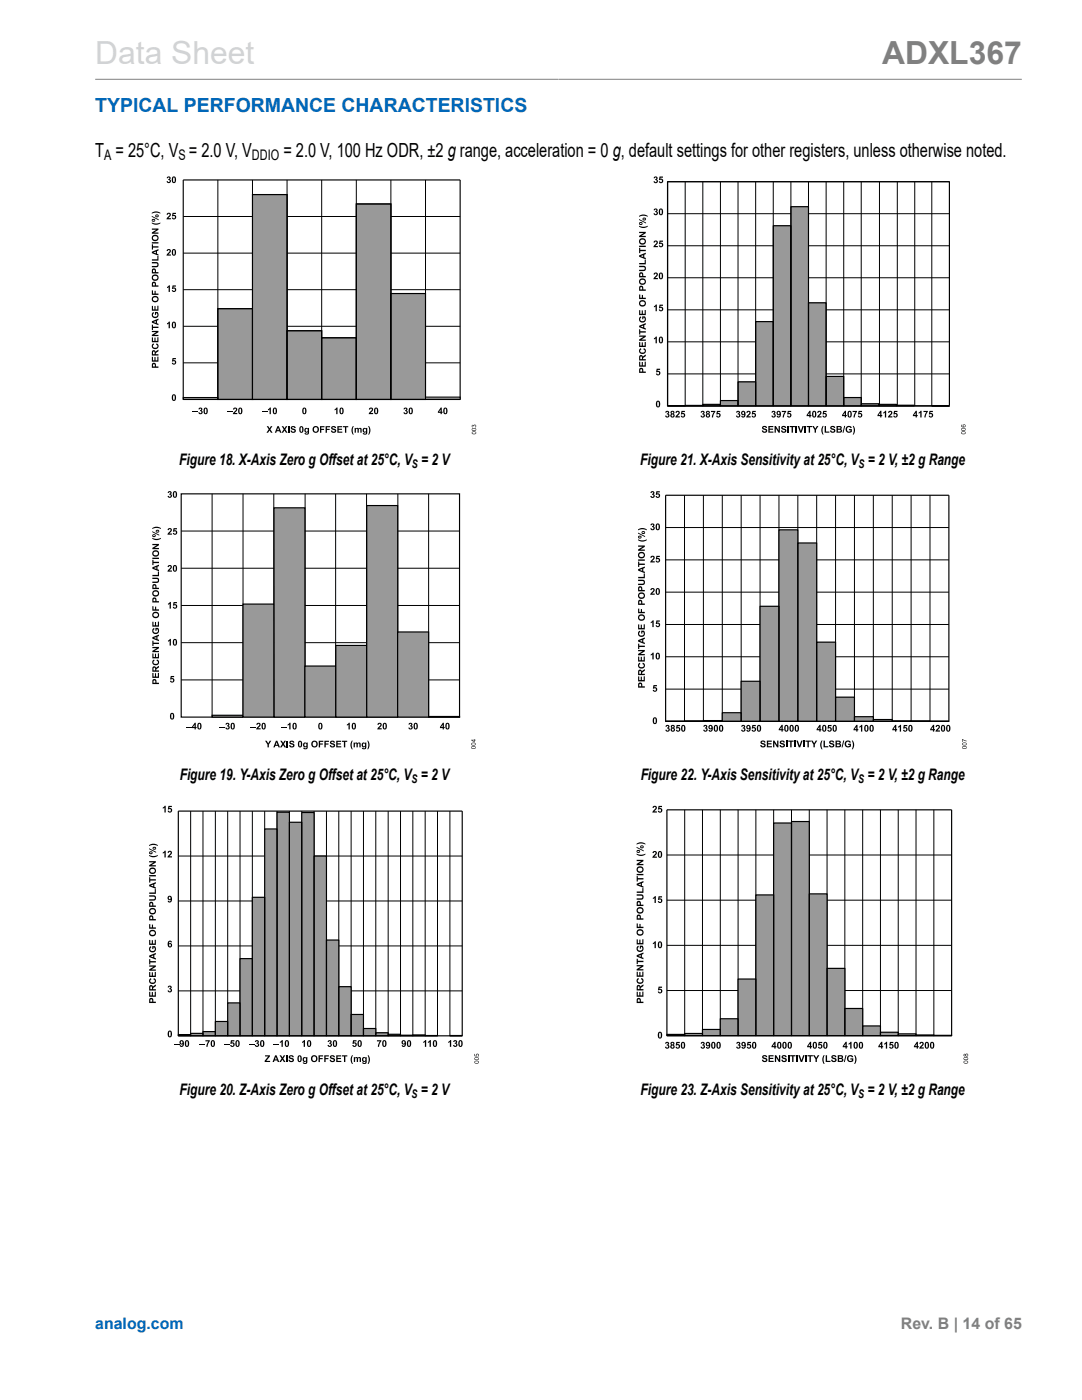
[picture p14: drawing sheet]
<svg xmlns="http://www.w3.org/2000/svg" width="216mm" height="279mm" viewBox="0 0 216 279" stroke-linecap="round" stroke-linejoin="round" font-family="sans-serif">
<defs><g id="words">
<text font-size="6.3" fill="#d3d3d3" x="19" y="12.7">Data Sheet</text>
<text font-size="6.3" fill="#808080" x="176" y="12.7">ADXL367</text>
<text font-size="3.9" fill="#0067b8" x="19" y="22.3">TYPICAL PERFORMANCE CHARACTERISTICS</text>
<g font-size="3.9">
<text x="19" y="31.2">T = 25°C, V = 2.0 V, V</text>
<text x="56.5" y="31.2">= 2.0 V, 100 Hz ODR, ±2 g range, acceleration = 0 g, default settings for other registers, unless otherwise noted.</text>
</g>
<g font-size="3.2">
<text x="35.8" y="92.8">Figure 18. X-Axis Zero g Offset at 25°C, V = 2 V</text>
<text x="127.8" y="92.8">Figure 21. X-Axis Sensitivity at 25°C, V = 2 V, ±2 g Range</text>
<text x="35.9" y="155.6">Figure 19. Y-Axis Zero g Offset at 25°C, V = 2 V</text>
<text x="127.8" y="155.6">Figure 22. Y-Axis Sensitivity at 25°C, V = 2 V, ±2 g Range</text>
<text x="35.8" y="218.4">Figure 20. Z-Axis Zero g Offset at 25°C, V = 2 V</text>
<text x="127.8" y="218.4">Figure 23. Z-Axis Sensitivity at 25°C, V = 2 V, ±2 g Range</text>
</g>
<text font-size="3.2" fill="#0067b8" x="19" y="265.3">analog.com</text>
<text font-size="3.2" fill="#808080" x="179.8" y="265.3">Rev. B | 14 of 65</text>
<g font-size="2.9">
<text x="20.8" y="32">A</text>
<text x="35.6" y="32">S</text>
<text x="50.3" y="32">DDIO</text>
</g>
<g font-size="2.4">
<text x="82.2" y="93.5">S</text>
<text x="171.3" y="93.5">S</text>
<text x="82.1" y="156.3">S</text>
<text x="171.2" y="156.3">S</text>
<text x="82.1" y="219.1">S</text>
<text x="171.3" y="219.1">S</text>
</g>
</g></defs>
<path d="M19 15.8h184.9" fill="none" stroke="#808080" stroke-width=".2"/>
<path d="M43.5 35.9v43.8M50.4 35.9v43.8M57.3 35.9v43.8M64.2 35.9v43.8M71.1 35.9v43.8M78 35.9v43.8M84.9 35.9v43.8M36.6 57.8h55.2M36.6 50.5h55.2M36.6 43.2h55.2M36.6 72.4h55.2M36.6 65.1h55.2" fill="none" stroke="#000" stroke-width=".2"/>
<path d="M36.6 35.9h55.2v43.8" fill="none" stroke="#000" stroke-width=".23"/>
<path d="M36.6 79.5h6.9" fill="none" stroke="#999" stroke-width=".4"/>
<path d="M43.5 61.6h6.9v18.1h-6.9z" fill="#999"/>
<path d="M43.5 61.6h6.9v18.1h-6.9z" fill="none" stroke="#000" stroke-width=".23"/>
<path d="M50.4 38.8h6.9v40.9h-6.9z" fill="#999"/>
<path d="M50.4 38.8h6.9v40.9h-6.9z" fill="none" stroke="#000" stroke-width=".23"/>
<path d="M57.3 66h6.9v13.7h-6.9z" fill="#999"/>
<path d="M57.3 66h6.9v13.7h-6.9z" fill="none" stroke="#000" stroke-width=".23"/>
<path d="M64.2 67.4h6.9v12.3h-6.9z" fill="#999"/>
<path d="M64.2 67.4h6.9v12.3h-6.9z" fill="none" stroke="#000" stroke-width=".23"/>
<path d="M71.1 40.7h6.9v39h-6.9z" fill="#999"/>
<path d="M71.1 40.7h6.9v39h-6.9z" fill="none" stroke="#000" stroke-width=".23"/>
<path d="M78 58.6h6.9v21.1h-6.9z" fill="#999"/>
<path d="M78 58.6h6.9v21.1h-6.9z" fill="none" stroke="#000" stroke-width=".23"/>
<path d="M84.9 79.2h6.9v.5h-6.9z" fill="#999"/>
<path d="M50.4 38.8h6.9v40.9h-6.9zM71.1 40.7h6.9v39h-6.9zM78 58.6h6.9v21.1h-6.9zM36.6 79.3h6.9v.4h-6.9zM43.5 61.6h6.9v18.1h-6.9zM57.3 66h6.9v13.7h-6.9zM64.2 67.4h6.9v12.3h-6.9zM84.9 79.2h6.9v.5h-6.9z" fill="none" stroke="#000" stroke-width=".2"/>
<path d="M36.6 35.9v43.8h55.2" fill="none" stroke="#000" stroke-width=".23"/>
<g fill="#000">
<path d="M33.4 35.3a.35 .35 0 0 1 .5 0 .35 .35 0 0 1 0 .5 .41 .41 0 0 1 0 .7 .41 .41 0 0 1-.7-.3l.3-.1a.2 .2 0 0 0 .3 .2 .2 .2 0 0 0 .1-.3 .2 .2 0 0 0-.3-.1v-.2a.16 .16 0 0 0 .2-.1 .16 .16 0 0 0-.1-.2l-.2 .2-.2-.1zM30.3 52.3h.7a.54 .54 0 0 1 .6 .5 .54 .54 0 0 1-.6 .5h-.7v-.2h.7a.28 .28 0 0 0 .4-.3 .28 .28 0 0 0-.4-.2h-.7zM30.3 58h.2v.6h.3v-.6h.3v.6h.5v.3h-1.3zM30.3 51.7h1.1v-.6h.2v.9h-1.3zM30.3 48.8h.2v.3h1.1v.3h-1.1v.4h-.2zM30.3 48.3h1.3v.3h-1.3zM30.3 45.6h1.3v.3l-.8 .5h.8v.2h-1.3v-.2l.9-.5h-.9zM30.3 44.4l.8 .2 .9-.2v.2a1.46 1.46 0 0 1-1.7 0zM30.3 42.5a1.45 1.45 0 0 1 1.7 0v.1l-.9-.2-.8 .2zM33.3 57.3l.4-.4h.2v1.4h-.3v-1l-.3 .2zM33.4 49.8a.47 .47 0 0 1 .7 .2 .47 .47 0 0 1-.4 .7l-.1 .1h.5v.2h-.9l.5-.7a.2 .2 0 0 0 .2-.2 .2 .2 0 0 0-.2-.2 .2 .2 0 0 0-.2 .2h-.3zM33.4 42.5a.47 .47 0 0 1 .7 .3 .47 .47 0 0 1-.4 .6l-.1 .1h.5v.3h-.9l.5-.7a.2 .2 0 0 0 .2-.2 .2 .2 0 0 0-.2-.2 .2 .2 0 0 0-.2 .2l-.3-.1z"/>
<path d="M34.4 57h.7v.2h-.5v.2a.44 .44 0 0 1 .5 .3 .44 .44 0 0 1-.3 .6 .44 .44 0 0 1-.5-.4h.2l.1 .1a.22 .22 0 0 0 .3-.2 .22 .22 0 0 0-.4-.1l-.2-.1zM34.4 42.5h.7v.2h-.5v.2a.44 .44 0 0 1 .5 .3 .44 .44 0 0 1-.3 .6 .44 .44 0 0 1-.5-.4h.2l.1 .1a.22 .22 0 0 0 .3-.2 .22 .22 0 0 0-.4-.1h-.2zM30.4 68.7l.3-.2v.3l-.1 .1a.4 .4 0 0 0 .4 .5 .4 .4 0 0 0 .3-.5l-.2-.1 .1-.3a.65 .65 0 0 1 .3 .9 .65 .65 0 0 1-.9 .3 .65 .65 0 0 1-.3-.9zM30.4 62.5l.3-.2v.2a.42 .42 0 0 0 0 .6 .42 .42 0 0 0 .6 .1 .42 .42 0 0 0 0-.6l-.2-.1v.3h-.2v-.5h.5a.69 .69 0 0 1 .1 .9 .69 .69 0 0 1-.9 .2 .69 .69 0 0 1-.2-.9zM30.3 71.2h.2v.7h.3v-.6h.2v.6h.4v-.7h.2v1h-1.3zM30.3 67.3h.2v.7h.3v-.6h.2v.6h.4v-.7h.2v1h-1.3zM30.3 66h1.3v.3l-.8 .5h.8v.3h-1.3v-.3l.9-.5h-.9zM30.3 64.8h.2v.4h1.1v.3h-1.1v.3h-.2zM30.3 61h.2v.8h.3v-.7h.2v.7h.4v-.8h.2v1h-1.3zM33.3 64.5l.4-.3h.2v1.3h-.3v-.9l-.3 .1zM34.4 71.5h.7v.2h-.5v.2a.44 .44 0 0 1 .5 .3 .44 .44 0 0 1-.3 .6 .44 .44 0 0 1-.5-.4h.2l.1 .1a.22 .22 0 0 0 .3-.2 .22 .22 0 0 0-.4-.1l-.2-.1zM38.5 82.1h1v.2h-1z"/>
<path d="M39.7 81.4a.35 .35 0 0 1 .5 0 .35 .35 0 0 1 0 .5 .41 .41 0 0 1 0 .8 .41 .41 0 0 1-.6-.4h.2a.2 .2 0 0 0 .3 .1 .2 .2 0 0 0 .1-.3 .2 .2 0 0 0-.3 0v-.2a.18 .18 0 0 0 .3-.2 .16 .16 0 0 0-.2-.2 .16 .16 0 0 0-.2 .2h-.2zM45.4 82.1h1v.2h-1zM46.6 81.4a.47 .47 0 0 1 .7 .3 .47 .47 0 0 1-.4 .6l-.1 .1h.5v.3h-.8l.5-.7a.2 .2 0 0 0 .1-.3 .2 .2 0 0 0-.2-.1 .2 .2 0 0 0-.2 .2l-.2-.1zM52.3 82.1h1v.2h-1zM53.2 85h.3l.3 .5 .2-.5h.4l-.5 .7 .5 .7h-.3l-.3-.5-.3 .5h-.3l.4-.7zM53.5 81.7l.3-.4h.2v1.4h-.2v-1l-.3 .2zM56.2 85h.3l.3 .5 .2-.5h.3l-.4 .7 .5 .7h-.3l-.3-.5-.3 .5h-.3l.4-.7zM57.5 85h.3v1.4h-.3zM58.1 85.1l.4-.1 .4 .1 .1 .3h-.3a.21 .21 0 0 0-.2-.2 .21 .21 0 0 0-.2 .3 .56 .56 0 0 1 .7 .7 .58 .58 0 0 1-1-.3h.2a.25 .25 0 0 0 .3 .3 .25 .25 0 0 0 .2-.3 .5 .5 0 0 1-.5-.2 .5 .5 0 0 1-.1-.6zM63.9 85h.9v.3h-.7v.3h.6v.2h-.6v.6h-.2zM65 85h.9v.3h-.7v.3h.6v.2h-.6v.6h-.2zM66.2 85.1l.4-.1 .3 .1 .2 .3h-.3a.21 .21 0 0 0-.2-.2 .21 .21 0 0 0-.2 .3 .56 .56 0 0 1 .6 .7 .58 .58 0 0 1-1-.3h.3a.25 .25 0 0 0 .2 .3 .25 .25 0 0 0 .3-.3 .5 .5 0 0 1-.6-.2 .5 .5 0 0 1 0-.6z"/>
<path d="M67.3 85h1v.3h-.7v.3h.6v.2h-.6v.3h.7v.3h-1zM66.8 81.7l.3-.4h.2v1.4h-.2v-1l-.3 .2zM68.4 85h1.1v.3h-.4v1.1h-.3v-1.1h-.4zM70.4 85h.2l-.2 .9 .2 .8h-.2a1.46 1.46 0 0 1 0-1.7zM70.8 85.4h.2v.1l.3-.1a.34 .34 0 0 0 .6 0l.2 .2 .1 .8h-.3v-.7a.16 .16 0 0 0-.2-.1 .16 .16 0 0 0-.1 .2v.6h-.3v-.8h-.1l-.2 .1v.6h-.2zM73.5 85a.98 .98 0 0 1 .4 1.3l-.3 .4h-.1l.2-.8zM73.7 81.4a.47 .47 0 0 1 .7 .3 .47 .47 0 0 1-.3 .6l-.1 .1h.5v.3h-.9l.5-.7a.2 .2 0 0 0 .1-.3 .2 .2 0 0 0-.2-.1 .2 .2 0 0 0-.2 .2l-.2-.1zM80.7 81.4a.35 .35 0 0 1 .5 0 .35 .35 0 0 1-.1 .5 .41 .41 0 0 1 0 .8 .41 .41 0 0 1-.6-.4h.2a.2 .2 0 0 0 .3 .1 .2 .2 0 0 0 .1-.3 .2 .2 0 0 0-.3 0v-.2a.18 .18 0 0 0 .3-.2 .16 .16 0 0 0-.2-.2 .16 .16 0 0 0-.1 .2h-.3zM94.2 84.9h.3a.27 .27 0 0 1 .5 0 .27 .27 0 0 1-.2 .4v-.1a.18 .18 0 0 0 .1-.2 .18 .18 0 0 0-.2-.1 .18 .18 0 0 0-.1 .2l-.3-.2-.1 .2 .2 .1a.19 .19 0 0 1-.3-.1 .19 .19 0 0 1 .1-.2z"/>
<path d="M34.4 35.3a.53 .53 0 0 1 .7 .1 .53 .53 0 0 1 0 .7 .45 .45 0 0 1-.6 .4 .45 .45 0 0 1-.2-.6zM34.6 35.4v.1a.5 .5 0 0 0 .1 .8l.1-.1a.51 .51 0 0 0-.1-.8z"/>
<path d="M30.3 55.4a.67 .67 0 0 1 1.3 0 .67 .67 0 0 1-1.3 0zM30.6 55.1a.39 .39 0 0 0 .1 .6 .39 .39 0 0 0 .5-.1 .39 .39 0 0 0 0-.5z"/>
<path d="M30.3 47.5a.67 .67 0 0 1 1.3 0 .67 .67 0 0 1-1.3 0zM30.6 47.2a.39 .39 0 0 0 .1 .6 .39 .39 0 0 0 .5-.1 .39 .39 0 0 0 0-.5z"/>
<path d="M30.4 56.3a.48 .48 0 0 1 .6 .1 .48 .48 0 0 1 .1 .6h.5v.2h-1.3zM30.6 56.5l-.1 .5h.4a.28 .28 0 0 0 0-.4 .28 .28 0 0 0-.3-.1z"/>
<path d="M30.4 53.6a.48 .48 0 0 1 .6 .1 .48 .48 0 0 1 .1 .6h.5v.3h-1.3zM30.6 53.9l-.1 .4h.4a.28 .28 0 0 0 0-.3 .28 .28 0 0 0-.3-.2z"/>
<path d="M30.3 50.2l1.3-.5v.3l-.3 .1v.5l.3 .2v.2l-1.3-.5zM30.6 50.4l.5 .2v-.4z"/>
<path d="M30.3 43.1l1.4 .7v.2l-1.4-.7zM30.3 43.9a.33 .33 0 0 1 .6 0 .33 .33 0 0 1-.6 0zM30.5 43.9v.2l.3-.1zM31 43a.33 .33 0 0 1 .6 0 .33 .33 0 0 1-.6 0zM31.1 43l.1 .2 .3-.1z"/>
<path d="M34.4 49.8a.53 .53 0 0 1 .7 .1 .53 .53 0 0 1 0 .7 .45 .45 0 0 1-.6 .4 .45 .45 0 0 1-.2-.6zM34.6 49.9v.1a.5 .5 0 0 0 .1 .8l.1-.1a.51 .51 0 0 0-.1-.8z"/>
<path d="M30.3 59.7a.67 .67 0 0 1 1.3 0 .67 .67 0 0 1-1.3 0zM30.6 59.4a.39 .39 0 0 0 .1 .6 .39 .39 0 0 0 .5-.1 .39 .39 0 0 0 0-.5z"/>
<path d="M30.4 72.5a.48 .48 0 0 1 .6 0 .48 .48 0 0 1 .1 .6h.5v.3h-1.3zM30.6 72.7l-.1 .4h.4a.28 .28 0 0 0 0-.3 .28 .28 0 0 0-.3-.1z"/>
<path d="M30.4 70l.4-.1 .2 .3 .6-.4v.3l-.5 .3v.2l.5 .1v.3h-1.3zM30.6 70.2l-.1 .5h.4l-.1-.5z"/>
<path d="M30.3 64.1l1.3-.5v.3l-.3 .1v.5l.3 .1v.3l-1.3-.5zM30.6 64.3l.5 .1v-.3z"/>
<path d="M34.4 78.8a.53 .53 0 0 1 .7 .1 .53 .53 0 0 1 0 .7 .45 .45 0 0 1-.6 .4 .45 .45 0 0 1-.2-.7zM34.6 78.9v.1a.5 .5 0 0 0 .1 .8l.1-.1a.51 .51 0 0 0-.1-.8z"/>
<path d="M34.4 64.3a.53 .53 0 0 1 .7 .1 .53 .53 0 0 1 0 .7 .45 .45 0 0 1-.6 .4 .45 .45 0 0 1-.2-.6zM34.6 64.4v.1a.5 .5 0 0 0 .1 .8l.1-.1a.51 .51 0 0 0-.1-.8z"/>
<path d="M40.7 81.5a.53 .53 0 0 1 .7 0 .53 .53 0 0 1 0 .7 .45 .45 0 0 1-.5 .5 .45 .45 0 0 1-.3-.7zM40.9 81.6v.1a.5 .5 0 0 0 .2 .8l.1-.2a.51 .51 0 0 0-.2-.7z"/>
<path d="M47.6 81.5a.53 .53 0 0 1 .7 0 .53 .53 0 0 1 .1 .7 .45 .45 0 0 1-.6 .5 .45 .45 0 0 1-.3-.7zM47.9 81.6l-.1 .1a.5 .5 0 0 0 .2 .8l.1-.2a.51 .51 0 0 0-.2-.7z"/>
<path d="M54.6 81.5a.53 .53 0 0 1 .6 0 .53 .53 0 0 1 .1 .7 .45 .45 0 0 1-.6 .5 .45 .45 0 0 1-.3-.7zM54.8 81.6l-.1 .1a.5 .5 0 0 0 .2 .8l.1-.2a.51 .51 0 0 0-.2-.7z"/>
<path d="M55.4 85h.2l.6 1.4h-.3l-.1-.3h-.6l-.1 .3h-.3zM55.5 85.4l-.2 .4h.4z"/>
<path d="M59.8 85.2a.53 .53 0 0 1 .7 .1 .53 .53 0 0 1 .1 .6 .45 .45 0 0 1-.6 .5 .45 .45 0 0 1-.3-.7zM60.1 85.3l-.1 .1a.5 .5 0 0 0 .2 .8l.1-.2a.51 .51 0 0 0-.2-.7z"/>
<path d="M60.4 81.5a.53 .53 0 0 1 .7 0 .53 .53 0 0 1 0 .7 .45 .45 0 0 1-.5 .5 .45 .45 0 0 1-.3-.7zM60.6 81.6v.1a.5 .5 0 0 0 .2 .8l.1-.2a.51 .51 0 0 0-.2-.7z"/>
<path d="M60.8 85.5l.3-.1 .3 .1v-.1h.3v.9a.46 .46 0 0 1-.4 .4 .46 .46 0 0 1-.5-.3l.5 .1 .1-.3a.45 .45 0 0 1-.6-.1 .45 .45 0 0 1 0-.6zM61 85.9a.26 .26 0 0 0 .5 0 .26 .26 0 0 0-.5 0z"/>
<path d="M62.4 85.7a.67 .67 0 0 1 1.3 0 .67 .67 0 0 1-1.3 0zM62.7 85.4a.41 .41 0 0 0 0 .6 .41 .41 0 0 0 .6-.1v-.5l-.3-.1z"/>
<path d="M67.9 81.5a.53 .53 0 0 1 .6 0 .53 .53 0 0 1 .1 .7 .45 .45 0 0 1-.6 .5 .45 .45 0 0 1-.3-.7zM68.1 81.6l-.1 .1a.5 .5 0 0 0 .2 .8l.1-.2a.51 .51 0 0 0-.2-.7z"/>
<path d="M72.5 85.5l.3-.1 .3 .1v-.1h.2v.9a.46 .46 0 0 1-.4 .4 .46 .46 0 0 1-.5-.3l.5 .1 .1-.3a.45 .45 0 0 1-.6-.1 .45 .45 0 0 1 .1-.6zM72.6 85.9a.26 .26 0 0 0 .5 0 .26 .26 0 0 0-.5 0z"/>
<path d="M74.8 81.5a.53 .53 0 0 1 .6 0 .53 .53 0 0 1 .1 .7 .45 .45 0 0 1-.6 .5 .45 .45 0 0 1-.3-.7zM75 81.6l-.1 .1a.5 .5 0 0 0 .2 .8l.1-.2a.51 .51 0 0 0-.2-.7z"/>
<path d="M81.7 81.5a.53 .53 0 0 1 .6 0 .53 .53 0 0 1 .1 .7 .45 .45 0 0 1-.6 .5 .45 .45 0 0 1-.3-.7zM81.9 81.6l-.1 .1a.5 .5 0 0 0 .2 .8l.1-.2a.51 .51 0 0 0-.2-.7z"/>
<path d="M87.9 81.3h.3v.9h.1l-.1 .5h-.3v-.3h-.5v-.2zM87.9 81.7l-.3 .5h.3z"/>
<path d="M88.6 81.5a.53 .53 0 0 1 .7 0 .53 .53 0 0 1 0 .7 .45 .45 0 0 1-.6 .5 .45 .45 0 0 1-.3-.7zM88.8 81.6l-.1 .1a.5 .5 0 0 0 .2 .8l.1-.2a.51 .51 0 0 0-.2-.7z"/>
<path d="M94.2 86.2l.2-.1a.34 .34 0 0 1 .5 0 .34 .34 0 0 1-.1 .6 .37 .37 0 0 1-.5 0 .37 .37 0 0 1-.1-.5zM94.3 86.3h-.1a.36 .36 0 0 0 .4 .3 .36 .36 0 0 0 .3-.3z"/>
<path d="M94.2 85.5l.2-.1a.34 .34 0 0 1 .5 .1 .34 .34 0 0 1-.1 .5 .39 .39 0 0 1-.5 0 .39 .39 0 0 1-.1-.4zM94.3 85.6h-.1a.36 .36 0 0 0 .4 .3 .36 .36 0 0 0 .3-.3z"/>
</g>
<path d="M36.2 98.6h55.5v44.5h-55.5z" fill-rule="evenodd" fill="#fff" stroke="#000" stroke-width=".23"/>
<g fill="none" stroke="#000" stroke-width=".2">
<path d="M42.3 98.6v44.5M48.5 98.6v44.5M54.6 98.6v44.5M60.9 98.6v44.5M67 98.6v44.5M73.1 98.6v44.5M79.4 98.6v44.5M85.5 98.6v44.5M36.2 113.4h55.5M36.2 106h55.5M36.2 135.7h55.5M36.2 128.3h55.5"/>
<path d="M36.2 120.8h55.5"/>
</g>
<path d="M42.3 142.9h6.2" fill="none" stroke="#b0acac" stroke-width=".37"/>
<path d="M42.3 142.7h6.2v.4h-6.2z" fill="none" stroke="#000" stroke-width=".23"/>
<path d="M48.5 120.6h6.2v22.5h-6.2z" fill="#999"/>
<path d="M48.5 120.6h6.2v22.5h-6.2z" fill="none" stroke="#000" stroke-width=".23"/>
<path d="M54.7 101.3h6.1v41.8h-6.1z" fill="#999"/>
<path d="M54.7 101.3h6.1v41.8h-6.1z" fill="none" stroke="#000" stroke-width=".23"/>
<path d="M60.8 132.9h6.2v10.2h-6.2z" fill="#999"/>
<path d="M60.8 132.9h6.2v10.2h-6.2z" fill="none" stroke="#000" stroke-width=".23"/>
<path d="M67 128.8h6.2v14.3h-6.2z" fill="#999"/>
<path d="M67 128.8h6.2v14.3h-6.2z" fill="none" stroke="#000" stroke-width=".23"/>
<path d="M73.2 100.9h6.1v42.2h-6.1z" fill="#999"/>
<path d="M73.2 100.9h6.1v42.2h-6.1z" fill="none" stroke="#000" stroke-width=".23"/>
<path d="M79.3 126.1h6.2v17h-6.2z" fill="#999"/>
<path d="M79.3 126.1h6.2v17h-6.2zM85.5 143h6.2v.1h-6.2z" fill="none" stroke="#000" stroke-width=".23"/>
<path d="M85.5 143.1h6.2" fill="none" stroke="#b0acac" stroke-width=".2"/>
<g fill="#000">
<path d="M33.6 98.1a.36 .36 0 0 1 .5 0 .36 .36 0 0 1 0 .5 .42 .42 0 0 1 0 .7 .42 .42 0 0 1-.7-.3h.3a.2 .2 0 0 0 .3 .1 .2 .2 0 0 0 .1-.3 .2 .2 0 0 0-.3-.1v-.2a.17 .17 0 0 0 .2-.1 .17 .17 0 0 0-.1-.2 .17 .17 0 0 0-.2 .2h-.2zM30.4 115.3h.7a.54 .54 0 0 1 .6 .5 .54 .54 0 0 1-.6 .5h-.7v-.2h.7a.28 .28 0 0 0 .4-.3 .28 .28 0 0 0-.4-.2h-.7zM30.4 114.7h1.1v-.6h.2v.9h-1.3zM30.4 111.7h.2v.4h1.1v.3h-1.1v.4h-.2zM30.4 111.3h1.3v.3h-1.3zM30.4 108.6h1.3v.2l-.8 .6h.8v.2h-1.3v-.3l.9-.5h-.9zM30.4 107.3l.8 .3 .9-.3v.2a1.47 1.47 0 0 1-1.7 0zM30.4 105.4a1.46 1.46 0 0 1 1.7 0v.2l-.9-.2-.8 .2zM33.6 112.9a.48 .48 0 0 1 .7 .2 .48 .48 0 0 1-.4 .6l-.1 .1h.5v.3h-.9l.5-.7a.2 .2 0 0 0 .2-.2 .2 .2 0 0 0-.2-.2 .2 .2 0 0 0-.2 .2h-.3zM33.6 105.5a.48 .48 0 0 1 .7 .2 .48 .48 0 0 1-.4 .7l-.1 .1h.5v.2h-.9l.5-.7a.2 .2 0 0 0 .2-.2 .2 .2 0 0 0-.2-.2 .2 .2 0 0 0-.2 .2h-.3zM34.6 105.4h.7v.2h-.5v.3a.45 .45 0 0 1 .5 .3 .45 .45 0 0 1-.3 .5 .45 .45 0 0 1-.5-.3l.2-.1 .1 .2a.23 .23 0 0 0 .3-.3 .23 .23 0 0 0-.4-.1h-.2zM30.5 131.8l.3-.2v.3l-.1 .1a.41 .41 0 0 0 .4 .5 .41 .41 0 0 0 .4-.5l-.3-.1 .1-.3a.65 .65 0 0 1 .3 .9 .65 .65 0 0 1-.9 .3 .65 .65 0 0 1-.3-.9z"/>
<path d="M30.5 125.5l.3-.2v.3a.43 .43 0 0 0 0 .6 .43 .43 0 0 0 .6 0 .43 .43 0 0 0 0-.6h-.2v.3h-.2v-.6h.5a.7 .7 0 0 1 .2 1 .7 .7 0 0 1-1 .1 .7 .7 0 0 1-.2-.9zM30.4 134.3h.2v.7h.3v-.6h.2v.6h.4v-.7h.2v1h-1.3zM30.4 130.4h.2v.7h.3v-.6h.2v.6h.4v-.7h.2v1h-1.3zM30.4 129.1h1.3v.3l-.8 .5h.8v.3h-1.3v-.3l.9-.5h-.9zM30.4 127.9h.2v.4h1.1v.2h-1.1v.4h-.2zM30.4 124.1h.2v.7h.3v-.7h.2v.7h.4v-.7h.2v1h-1.3zM30.4 121h.2v.6h.3v-.5h.3v.5h.5v.3h-1.3zM34.1 134.9h.6v.2h-.4l-.1 .3a.45 .45 0 0 1 .6 .3 .45 .45 0 0 1-.4 .5 .45 .45 0 0 1-.5-.3l.3-.1v.2a.23 .23 0 0 0 .3-.3 .23 .23 0 0 0-.3-.1h-.3zM33.5 127.8l.4-.3h.2v1.3h-.3v-.9l-.3 .2zM33.5 120.5l.4-.4h.2v1.4h-.3v-1l-.3 .2zM34.6 120.2h.7v.2h-.5v.2a.45 .45 0 0 1 .5 .3 .45 .45 0 0 1-.3 .6 .45 .45 0 0 1-.5-.4h.2l.1 .1a.23 .23 0 0 0 .3-.2 .23 .23 0 0 0-.4-.1l-.2-.1zM37.2 145h1v.2h-1z"/>
<path d="M43.9 145h1v.2h-1zM45.1 144.3a.36 .36 0 0 1 .5 0 .36 .36 0 0 1 0 .6 .42 .42 0 0 1 0 .7 .42 .42 0 0 1-.6-.4h.2a.2 .2 0 0 0 .3 .1 .2 .2 0 0 0 .1-.3 .2 .2 0 0 0-.3 0v-.2a.17 .17 0 0 0 .2-.1 .17 .17 0 0 0-.1-.2 .17 .17 0 0 0-.2 .1h-.2zM50 145h1.1v.2h-1.1zM51.3 144.3a.48 .48 0 0 1 .7 .3 .48 .48 0 0 1-.4 .6l-.1 .1h.5v.3h-.9l.5-.7a.2 .2 0 0 0 .2-.3 .2 .2 0 0 0-.2-.1 .2 .2 0 0 0-.2 .2l-.3-.1zM52.9 147.8h.3l.3 .6 .3-.6h.3l-.5 .8v.6h-.2v-.6zM55.9 147.8h.3l.3 .5 .3-.5h.3l-.5 .7 .5 .7h-.3l-.3-.5-.3 .5h-.3l.4-.7zM56.2 145h1v.2h-1zM57.2 147.8h.3v1.4h-.3zM57.9 147.9l.3-.1 .4 .1 .1 .3h-.2a.22 .22 0 0 0-.3-.2 .22 .22 0 0 0-.2 .2 .56 .56 0 0 1 .7 .8 .59 .59 0 0 1-1-.3h.2a.25 .25 0 0 0 .3 .3 .25 .25 0 0 0 .2-.3 .5 .5 0 0 1-.5-.2 .5 .5 0 0 1 0-.6zM57.4 144.6l.4-.4h.2v1.4h-.3v-1l-.3 .2zM63.6 147.8h.9v.3h-.6v.3h.5v.2h-.5v.6h-.3zM64.7 147.8h.9v.3h-.6v.3h.5v.2h-.5v.6h-.3z"/>
<path d="M66 147.9l.3-.1 .4 .1 .1 .3h-.2a.22 .22 0 0 0-.3-.2 .22 .22 0 0 0-.2 .2 .56 .56 0 0 1 .7 .8 .59 .59 0 0 1-1-.3h.3a.25 .25 0 0 0 .2 .3 .25 .25 0 0 0 .2-.3 .5 .5 0 0 1-.5-.2 .5 .5 0 0 1 0-.6zM67.1 147.8h1v.3h-.7v.3h.6v.2h-.6v.3h.7v.3h-1zM68.2 147.8h1.1v.3h-.4v1.1h-.3v-1.1h-.4zM69.2 144.6l.4-.4h.2v1.4h-.3v-1l-.3 .2zM70.2 147.8h.2l-.2 .9 .2 .8h-.2a1.47 1.47 0 0 1 0-1.7zM70.6 148.2h.2v.1l.3-.1a.34 .34 0 0 0 .6 0l.2 .1 .1 .9h-.3v-.7a.16 .16 0 0 0-.2-.1 .16 .16 0 0 0-.1 .2v.5h-.3v-.7h-.1l-.2 .1v.6h-.2zM73.3 147.8a.99 .99 0 0 1 .4 1.3l-.2 .4h-.2l.2-.8zM75.5 144.3a.48 .48 0 0 1 .7 .3 .48 .48 0 0 1-.4 .6l-.1 .1h.5v.3h-.9l.5-.7a.2 .2 0 0 0 .2-.3 .2 .2 0 0 0-.2-.1 .2 .2 0 0 0-.2 .2l-.3-.1zM81.6 144.3a.36 .36 0 0 1 .6 0 .36 .36 0 0 1-.1 .6 .42 .42 0 0 1 0 .7 .42 .42 0 0 1-.6-.4h.2a.2 .2 0 0 0 .3 .1 .2 .2 0 0 0 .1-.3 .2 .2 0 0 0-.3 0v-.2a.17 .17 0 0 0 .3-.1 .17 .17 0 0 0-.2-.2 .17 .17 0 0 0-.2 .1h-.2z"/>
<path d="M34.6 98.1a.53 .53 0 0 1 .7 .1 .53 .53 0 0 1 0 .7 .45 .45 0 0 1-.6 .4 .45 .45 0 0 1-.2-.6zM34.8 98.2v.2a.5 .5 0 0 0 .1 .7l.1-.1a.51 .51 0 0 0-.1-.8z"/>
<path d="M30.4 118.4a.67 .67 0 0 1 1.3 0 .67 .67 0 0 1-1.3 0zM30.7 118.2a.39 .39 0 0 0 .1 .5 .39 .39 0 0 0 .5-.1 .39 .39 0 0 0 0-.5z"/>
<path d="M30.4 110.4a.67 .67 0 0 1 1.3 0 .67 .67 0 0 1-1.3 0zM30.7 110.2a.39 .39 0 0 0 .1 .5 .39 .39 0 0 0 .5 0 .39 .39 0 0 0 0-.6z"/>
<path d="M30.5 116.6a.49 .49 0 0 1 .6 .1 .49 .49 0 0 1 .1 .6h.5v.3h-1.3zM30.7 116.9l-.1 .4h.4a.28 .28 0 0 0 0-.3 .28 .28 0 0 0-.3-.2z"/>
<path d="M30.4 113.2l1.3-.5v.3l-.3 .1v.5l.3 .1v.3l-1.3-.5zM30.7 113.4l.5 .1v-.3z"/>
<path d="M30.4 106l1.4 .7v.2l-1.4-.7zM30.4 106.9a.33 .33 0 0 1 .6 0 .33 .33 0 0 1-.6 0zM30.6 106.8v.2l.3-.1zM31.1 106a.33 .33 0 0 1 .6 0 .33 .33 0 0 1-.6 0zM31.3 106v.1l.3-.1z"/>
<path d="M34.6 112.9a.53 .53 0 0 1 .7 .1 .53 .53 0 0 1 0 .7 .45 .45 0 0 1-.6 .4 .45 .45 0 0 1-.2-.7zM34.8 113v.1a.5 .5 0 0 0 .1 .8l.1-.1a.51 .51 0 0 0-.1-.8z"/>
<path d="M30.4 122.7a.67 .67 0 0 1 1.3 0 .67 .67 0 0 1-1.3 0zM30.7 122.5a.39 .39 0 0 0 .1 .5 .39 .39 0 0 0 .5-.1 .39 .39 0 0 0 0-.5z"/>
<path d="M30.5 135.6a.49 .49 0 0 1 .6 .1 .49 .49 0 0 1 .1 .6h.5v.2h-1.3zM30.7 135.8l-.1 .5h.4a.28 .28 0 0 0 0-.4 .28 .28 0 0 0-.3-.1z"/>
<path d="M30.5 133.1l.4-.1 .2 .3 .6-.4v.3l-.5 .3v.2l.5 .1v.3h-1.3zM30.7 133.3l-.1 .5h.4l-.1-.5z"/>
<path d="M30.4 127.2l1.3-.6v.3l-.3 .1v.6l.3 .1v.3l-1.3-.5zM30.7 127.3l.5 .2v-.4z"/>
<path d="M30.5 119.3a.49 .49 0 0 1 .6 .1 .49 .49 0 0 1 .1 .6h.5v.2h-1.3zM30.7 119.5l-.1 .5h.4a.28 .28 0 0 0 0-.3 .28 .28 0 0 0-.3-.2z"/>
<path d="M34.6 127.6a.53 .53 0 0 1 .7 .1 .53 .53 0 0 1 0 .7 .45 .45 0 0 1-.6 .4 .45 .45 0 0 1-.2-.6zM34.8 127.8v.1a.5 .5 0 0 0 .1 .7l.1-.1a.51 .51 0 0 0-.1-.8z"/>
<path d="M34 142.4a.53 .53 0 0 1 .7 .1 .53 .53 0 0 1 .1 .7 .45 .45 0 0 1-.6 .4 .45 .45 0 0 1-.3-.7zM34.3 142.5l-.1 .1a.5 .5 0 0 0 .2 .8l.1-.1a.51 .51 0 0 0-.2-.8z"/>
<path d="M38.9 144.2h.2v.9h.1l-.1 .5h-.3v-.3h-.5v-.2zM38.8 144.6l-.3 .5h.3z"/>
<path d="M39.5 144.4a.53 .53 0 0 1 .7 .1 .53 .53 0 0 1 0 .6 .45 .45 0 0 1-.6 .5 .45 .45 0 0 1-.2-.7zM39.7 144.5l-.1 .1a.5 .5 0 0 0 .2 .8l.1-.1a.51 .51 0 0 0-.2-.8z"/>
<path d="M46.1 144.4a.53 .53 0 0 1 .7 .1 .53 .53 0 0 1 0 .6 .45 .45 0 0 1-.5 .5 .45 .45 0 0 1-.3-.7zM46.4 144.5l-.1 .1a.5 .5 0 0 0 .2 .8l.1-.1a.51 .51 0 0 0-.2-.8z"/>
<path d="M52.3 144.4a.53 .53 0 0 1 .7 .1 .53 .53 0 0 1 0 .6 .45 .45 0 0 1-.5 .5 .45 .45 0 0 1-.3-.7zM52.5 144.5v.1a.5 .5 0 0 0 .2 .8v-.1a.51 .51 0 0 0-.1-.8z"/>
<path d="M55.1 147.8h.2l.6 1.4h-.3l-.1-.3h-.6l-.1 .3h-.3zM55.2 148.1l-.2 .5h.4z"/>
<path d="M58.5 144.4a.53 .53 0 0 1 .7 .1 .53 .53 0 0 1 0 .6 .45 .45 0 0 1-.6 .5 .45 .45 0 0 1-.2-.7zM58.7 144.5l-.1 .1a.5 .5 0 0 0 .2 .8l.1-.1a.51 .51 0 0 0-.2-.8z"/>
<path d="M59.6 148a.53 .53 0 0 1 .7 0 .53 .53 0 0 1 0 .7 .45 .45 0 0 1-.6 .5 .45 .45 0 0 1-.3-.7zM59.8 148.1l-.1 .1a.5 .5 0 0 0 .2 .8l.1-.2a.51 .51 0 0 0-.2-.8z"/>
<path d="M60.6 148.3l.3-.1 .3 .1v-.1h.2v.9a.46 .46 0 0 1-.4 .4 .46 .46 0 0 1-.5-.3l.5 .1 .1-.3a.45 .45 0 0 1-.6-.1 .45 .45 0 0 1 .1-.6zM60.7 148.7a.26 .26 0 0 0 .5 0 .26 .26 0 0 0-.5 0z"/>
<path d="M62.1 148.5a.7 .7 0 0 1 1.4 0 .7 .7 0 0 1-1.4 0zM62.5 148.2a.41 .41 0 0 0 0 .6 .41 .41 0 0 0 .6-.1l-.1-.5-.2-.2z"/>
<path d="M63.6 144.4a.53 .53 0 0 1 .7 .1 .53 .53 0 0 1 0 .6 .45 .45 0 0 1-.5 .5 .45 .45 0 0 1-.3-.7zM63.8 144.5v.1a.5 .5 0 0 0 .2 .8l.1-.1a.51 .51 0 0 0-.2-.8z"/>
<path d="M70.3 144.4a.53 .53 0 0 1 .7 .1 .53 .53 0 0 1 0 .6 .45 .45 0 0 1-.5 .5 .45 .45 0 0 1-.3-.7zM70.5 144.5v.1a.5 .5 0 0 0 .2 .8v-.1a.51 .51 0 0 0-.1-.8z"/>
<path d="M72.3 148.3l.3-.1 .3 .1v-.1h.2v.9a.46 .46 0 0 1-.4 .4 .46 .46 0 0 1-.5-.3l.5 .1 .1-.3a.45 .45 0 0 1-.6-.1 .45 .45 0 0 1 .1-.6zM72.4 148.7a.26 .26 0 0 0 .5 0 .26 .26 0 0 0-.5 0z"/>
<path d="M76.5 144.4a.53 .53 0 0 1 .7 .1 .53 .53 0 0 1 0 .6 .45 .45 0 0 1-.6 .5 .45 .45 0 0 1-.3-.7zM76.7 144.5l-.1 .1a.5 .5 0 0 0 .2 .8l.1-.1a.51 .51 0 0 0-.2-.8z"/>
<path d="M82.6 144.4a.53 .53 0 0 1 .7 .1 .53 .53 0 0 1 .1 .6 .45 .45 0 0 1-.6 .5 .45 .45 0 0 1-.3-.7zM82.9 144.5l-.1 .1a.5 .5 0 0 0 .2 .8l.1-.1a.51 .51 0 0 0-.2-.8z"/>
<path d="M88.4 144.2h.2v.9h.1l-.1 .5h-.3v-.3h-.5v-.2zM88.3 144.6l-.3 .5h.3z"/>
<path d="M89 144.4a.53 .53 0 0 1 .7 .1 .53 .53 0 0 1 0 .6 .45 .45 0 0 1-.6 .5 .45 .45 0 0 1-.2-.7zM89.2 144.5l-.1 .1a.5 .5 0 0 0 .2 .8l.1-.1a.51 .51 0 0 0-.2-.8z"/>
<path d="M94.1 149l.2-.1a.34 .34 0 0 1 .5 0 .34 .34 0 0 1-.1 .5 .4 .4 0 0 1-.5 .1 .4 .4 0 0 1-.1-.4zM94.2 149.1h-.1a.36 .36 0 0 0 .4 .3 .36 .36 0 0 0 .3-.3z"/>
<path d="M94.1 148.3l.2-.1a.34 .34 0 0 1 .5 .1 .34 .34 0 0 1-.1 .5 .4 .4 0 0 1-.5 0 .4 .4 0 0 1-.1-.4zM94.2 148.4h-.1a.36 .36 0 0 0 .4 .3 .36 .36 0 0 0 .3-.3z"/>
<path d="M94 147.6h.6l.1-.1 .2 .3h-.2l-.1 .3zM94.2 147.8l.4 .2v-.2z"/>
</g>
<path d="M35.6 161.9h56.6v44.8h-56.6z" fill-rule="evenodd" fill="#fff"/>
<g fill="none" stroke="#000" stroke-width=".2">
<path d="M35.6 179.8h56.6M35.6 170.8h56.6M38 161.9v44.8M40.5 161.9v44.8M43 161.9v44.8M45.4 161.9v44.8M47.9 161.9v44.8M50.4 161.9v44.8M52.8 161.9v44.8M55.3 161.9v44.8M57.7 161.9v44.8M60.2 161.9v44.8"/>
<path d="M62.7 161.9v44.8M65.1 161.9v44.8M67.6 161.9v44.8M70.1 161.9v44.8M72.5 161.9v44.8M75 161.9v44.8M77.5 161.9v44.8M79.9 161.9v44.8M82.4 161.9v44.8M84.8 161.9v44.8M87.3 161.9v44.8M89.8 161.9v44.8"/>
<path d="M35.6 197.8h56.6M35.6 188.8h56.6"/>
</g>
<path d="M35.6 161.9h56.6v44.8" fill="none" stroke="#000" stroke-width=".23"/>
<path d="M35.6 206.6h2.4" fill="none" stroke="#999" stroke-width=".25"/>
<g fill="#999">
<path d="M38 206.2h2.5v.5h-2.5z"/>
<path d="M40.5 205.9h2.5v.8h-2.5z"/>
<path d="M43 203.9h2.4v2.8h-2.4z"/>
<path d="M45.4 200.1h2.5v6.6h-2.5z"/>
<path d="M47.9 191.3h2.5v15.4h-2.5z"/>
<path d="M50.4 179.1h2.4v27.6h-2.4z"/>
<path d="M52.8 165.4h2.5v41.3h-2.5z"/>
<path d="M55.3 162.1h2.4v44.6h-2.4z"/>
</g>
<path d="M55.3 162.1h2.4v44.6h-2.4z" fill="none" stroke="#000" stroke-width=".23"/>
<g fill="#999">
<path d="M57.7 164.1h2.5v42.6h-2.5z"/>
<path d="M60.2 162.2h2.5v44.5h-2.5z"/>
<path d="M62.7 170.9h2.4v35.8h-2.4z"/>
<path d="M65.1 187.6h2.5v19.1h-2.5z"/>
<path d="M67.6 196.9h2.5v9.8h-2.5z"/>
<path d="M70.1 202.5h2.4v4.2h-2.4z"/>
<path d="M72.5 205.3h2.5v1.4h-2.5z"/>
<path d="M75 206.1h2.5v.6h-2.5z"/>
</g>
<path d="M140.2 80.9h3.6M77.5 206.6h2.4" fill="none" stroke="#999" stroke-width=".31"/>
<path d="M140.2 81h-7M79.9 206.7h2.5M82.4 206.6h2.4M84.8 206.7h2.5M89.8 206.7h2.4" fill="none" stroke="#999" stroke-width=".2"/>
<g fill="none" stroke="#000" stroke-width=".23">
<path d="M133.2 36.3h56.2v44.7h-56.2zM35.6 161.9v44.8h56.6M50.4 179.1h2.4v27.6h-2.4zM52.8 165.4h2.5v41.3h-2.5zM57.7 164.1h2.5v42.6h-2.5zM60.2 162.2h2.5v44.5h-2.5zM62.7 170.9h2.4v35.8h-2.4zM47.9 191.3h2.5v15.4h-2.5zM65.1 187.6h2.5v19.1h-2.5zM67.6 196.9h2.5v9.8h-2.5zM35.6 206.5h2.4v.2h-2.4zM38 206.2h2.5v.5h-2.5z"/>
<path d="M40.5 205.9h2.5v.8h-2.5zM43 203.9h2.4v2.8h-2.4zM45.4 200.1h2.5v6.6h-2.5zM70.1 202.5h2.4v4.2h-2.4zM72.5 205.3h2.5v1.4h-2.5zM75 206.1h2.5v.6h-2.5zM77.5 206.4h2.4v.3h-2.4zM79.9 206.6h2.5v.1h-2.5zM82.4 206.5h2.4v.2h-2.4zM84.8 206.7h2.5zM89.8 206.7h2.4z"/>
</g>
<g fill="#000">
<path d="M29.8 178.7h.7a.55 .55 0 0 1 .6 .5 .55 .55 0 0 1-.6 .5h-.7v-.2h.7a.29 .29 0 0 0 .4-.3 .29 .29 0 0 0-.4-.3h-.7zM29.8 178.1h1.1v-.7h.2v1h-1.3zM29.8 175.1h.2v.4h1.1v.2h-1.1v.4h-.2zM29.8 174.6h1.3v.3h-1.3zM29.8 171.9h1.3v.2l-.9 .6h.9v.2h-1.3v-.2l.9-.6h-.9zM29.7 170.6l.9 .2 .9-.2v.2l-.3 .2a1.45 1.45 0 0 1-1.5-.2zM29.7 168.7a1.48 1.48 0 0 1 1.8 0v.1l-.9-.2-.9 .2zM32.5 170.1l.4-.3h.2v1.3h-.3v-.9l-.3 .2zM32.5 161.1l.4-.3h.2v1.4h-.3v-1l-.3 .2zM33.6 160.8h.7v.3h-.5v.2a.45 .45 0 0 1 .5 .3 .45 .45 0 0 1-.3 .6 .45 .45 0 0 1-.5-.4h.2l.1 .1a.23 .23 0 0 0 .3-.2 .23 .23 0 0 0-.4-.1l-.2-.1zM33.6 169.9a.48 .48 0 0 1 .7 .2 .48 .48 0 0 1-.4 .7l-.1 .1h.5v.2h-.9l.5-.7a.2 .2 0 0 0 .2-.2 .2 .2 0 0 0-.2-.2 .2 .2 0 0 0-.2 .2h-.3zM29.9 195.4l.2-.2 .1 .3-.2 .1a.41 .41 0 0 0 .4 .5 .41 .41 0 0 0 .4-.5l-.2-.1 .1-.3a.66 .66 0 0 1 .3 .9 .66 .66 0 0 1-.8 .3 .66 .66 0 0 1-.4-.8z"/>
<path d="M29.8 189l.3-.2 .1 .3a.43 .43 0 0 0 0 .6 .43 .43 0 0 0 .6 .1 .43 .43 0 0 0 0-.6l-.2-.1v.3h-.2v-.6h.5a.71 .71 0 0 1 .1 1 .71 .71 0 0 1-.9 .2 .71 .71 0 0 1-.3-1zM29.8 197.9h.2v.8h.3v-.7h.2v.7h.4v-.8h.2v1h-1.3zM29.8 194h.2v.7h.3v-.7h.2v.7h.4v-.7h.2v1h-1.3zM29.8 192.7h1.3v.2l-.9 .6h.9v.2h-1.3v-.2l.9-.6h-.9zM29.8 191.4h.2v.4h1.1v.3h-1.1v.4h-.2zM29.8 187.6h.2v.7h.3v-.7h.2v.7h.4v-.7h.2v1h-1.3zM29.8 184.4h.2v.7h.3v-.6h.2v.6h.6v.3h-1.3zM33.6 196.8a.36 .36 0 0 1 .5 0 .36 .36 0 0 1 0 .5 .42 .42 0 0 1 0 .8 .42 .42 0 0 1-.7-.4h.3a.2 .2 0 0 0 .3 .1 .2 .2 0 0 0 .1-.3 .2 .2 0 0 0-.3-.1v-.2a.17 .17 0 0 0 .2-.1 .17 .17 0 0 0-.1-.2 .17 .17 0 0 0-.2 .2l-.2-.1zM34.7 208.3h1.1v.2h-1.1zM39.9 208.3h1v.2h-1zM41 207.6h.9l-.5 1.3h-.2v-.2l.4-.9h-.6zM44.8 208.3h1v.2h-1z"/>
<path d="M46.1 207.6h.7v.2h-.5l-.1 .3a.45 .45 0 0 1 .6 .3 .45 .45 0 0 1-.3 .5 .45 .45 0 0 1-.6-.3h.3v.1a.25 .25 0 0 0 .4-.3 .23 .23 0 0 0-.4-.1h-.2zM49.7 208.3h1.1v.2h-1.1zM51 207.7a.36 .36 0 0 1 .5 0 .36 .36 0 0 1 0 .5 .42 .42 0 0 1 0 .7 .42 .42 0 0 1-.7-.3l.3-.1a.2 .2 0 0 0 .3 .2 .2 .2 0 0 0 .1-.3 .2 .2 0 0 0-.3-.1v-.2a.17 .17 0 0 0 .2-.1 .17 .17 0 0 0-.1-.2 .17 .17 0 0 0-.2 .2l-.2-.1zM52.9 210.6h1v.2l-.8 .9h.8v.2h-1.1v-.2l.7-.9h-.6zM54.6 208.3h1.1v.2h-1.1zM55.8 210.6h.3l.3 .4 .2-.4h.3l-.4 .7 .5 .7h-.4l-.2-.5-.3 .5h-.4l.5-.7zM55.8 207.9l.4-.3h.2v1.3h-.2v-.9l-.4 .1zM57.1 210.6h.3v1.3h-.3zM57.7 210.7l.4-.1a.43 .43 0 0 1 .5 .4h-.3a.22 .22 0 0 0-.2-.2 .22 .22 0 0 0-.2 .2 .57 .57 0 0 1 .7 .8 .6 .6 0 0 1-1-.3h.2a.25 .25 0 0 0 .3 .3 .25 .25 0 0 0 .2-.4 .5 .5 0 0 1-.5-.1 .5 .5 0 0 1-.1-.6zM60.3 207.9l.3-.3h.3v1.3h-.3v-.9l-.3 .1zM63.6 210.6h.9v.2h-.7v.4h.6v.2h-.6v.6h-.2zM64.7 210.6h.9v.2h-.6v.4h.5v.2h-.5v.6h-.3z"/>
<path d="M65.5 207.7a.36 .36 0 0 1 .5 0 .36 .36 0 0 1 0 .5 .42 .42 0 0 1 0 .7 .42 .42 0 0 1-.6-.3l.2-.1a.2 .2 0 0 0 .3 .2 .2 .2 0 0 0 .1-.3 .2 .2 0 0 0-.3-.1v-.2a.17 .17 0 0 0 .2-.1 .17 .17 0 0 0-.1-.2 .17 .17 0 0 0-.2 .2l-.2-.1zM66 210.7l.3-.1a.43 .43 0 0 1 .5 .4h-.2a.22 .22 0 0 0-.3-.2 .22 .22 0 0 0-.2 .2 .57 .57 0 0 1 .7 .8 .6 .6 0 0 1-1-.3h.2a.25 .25 0 0 0 .3 .3 .25 .25 0 0 0 .2-.4 .51 .51 0 0 1-.5-.1 .51 .51 0 0 1 0-.6zM67.1 210.6h1v.2h-.7v.3h.6v.3h-.6v.3h.7v.2h-1zM68.2 210.6h1.1v.2h-.4v1.1h-.3v-1.1h-.4zM70.5 207.6h.6v.2h-.4l-.1 .3a.45 .45 0 0 1 .6 .3 .45 .45 0 0 1-.4 .5 .45 .45 0 0 1-.5-.3h.2l.1 .1a.23 .23 0 0 0 .3-.3 .23 .23 0 0 0-.4-.1h-.2zM70.2 210.6h.2l-.2 .9 .2 .8h-.2l-.1-.2a1.46 1.46 0 0 1 .1-1.5zM70.6 211h.2v.1l.3-.1a.34 .34 0 0 0 .6 0l.3 .1v.8h-.2v-.6a.16 .16 0 0 0-.2-.1 .16 .16 0 0 0-.2 .2v.5h-.2v-.7l-.1-.1-.2 .2v.6h-.3zM73.4 210.6a1 1 0 0 1 .4 1.3l-.3 .4h-.1l.2-.8zM75.2 207.6h.9l-.5 1.3h-.2v-.2l.4-.9h-.6zM84.5 207.9l.3-.3h.2v1.3h-.2v-.9l-.3 .1zM85.4 207.9l.4-.3h.2v1.3h-.3v-.9l-.3 .1zM89.4 207.9l.4-.3h.2v1.3h-.2v-.9l-.4 .1z"/>
<path d="M90.6 207.7a.36 .36 0 0 1 .5 0 .36 .36 0 0 1-.1 .5 .42 .42 0 0 1 0 .7 .42 .42 0 0 1-.6-.3l.2-.1a.2 .2 0 0 0 .3 .2 .2 .2 0 0 0 .1-.3 .2 .2 0 0 0-.3-.1l.1-.2a.17 .17 0 0 0 .2-.1 .17 .17 0 0 0-.2-.2 .17 .17 0 0 0-.1 .2l-.3-.1zM94.7 210.3h.1v.4h.2a.3 .3 0 0 1 .2-.4 .3 .3 0 0 1 .4 .2 .3 .3 0 0 1-.3 .4v-.1a.19 .19 0 0 0 .1-.3 .19 .19 0 0 0-.3 0 .19 .19 0 0 0 0 .3v.1l-.4-.1z"/>
<path d="M29.7 173.7a.7 .7 0 0 1 1.4 0 .7 .7 0 0 1-1.4 0zM30.1 173.5a.4 .4 0 0 0 .1 .6 .4 .4 0 0 0 .5-.1 .4 .4 0 0 0-.1-.6z"/>
<path d="M29.8 176.6l1.3-.6v.3l-.3 .2v.5l.3 .1v.3l-1.3-.5zM30.1 176.7l.5 .2v-.4z"/>
<path d="M29.7 169.3l1.5 .7v.2l-1.5-.7zM29.7 170.2a.35 .35 0 0 1 .7 0 .35 .35 0 0 1-.7 0zM29.9 170.1l.1 .2 .3-.1zM30.5 169.2a.33 .33 0 0 1 .6 0 .33 .33 0 0 1-.6 0zM30.6 169.2l.1 .2 .3-.1z"/>
<path d="M33.6 178.9a.55 .55 0 0 1 .6 .1 .55 .55 0 0 1 .1 .7 .43 .43 0 0 1-.4 .4 .43 .43 0 0 1-.4-.3l.4 .1 .2-.4a.41 .41 0 0 1-.6 0 .41 .41 0 0 1 .1-.6zM33.6 179.2a.22 .22 0 0 0 .4 0 .22 .22 0 0 0-.4 0z"/>
<path d="M29.7 186.2a.7 .7 0 0 1 1.4 0 .7 .7 0 0 1-1.4 0zM30.1 185.9a.4 .4 0 0 0 .1 .6 .4 .4 0 0 0 .5-.1 .4 .4 0 0 0-.1-.5z"/>
<path d="M29.7 181.8a.7 .7 0 0 1 1.4 0 .7 .7 0 0 1-1.4 0zM30.1 181.6a.4 .4 0 0 0 .1 .5 .4 .4 0 0 0 .5 0 .4 .4 0 0 0-.1-.6z"/>
<path d="M29.8 196.7l.5-.1 .2 .3 .6-.4v.3l-.5 .3-.1 .3h.6v.3h-1.3zM30 196.9v.5h.3v-.5z"/>
<path d="M29.8 190.7l1.3-.5v.3l-.3 .1v.5l.3 .1v.3l-1.3-.5zM30.1 190.9l.5 .1v-.3z"/>
<path d="M29.9 182.7a.49 .49 0 0 1 .6 .1 .49 .49 0 0 1 .1 .6h.5v.3h-1.3zM30.1 183l-.1 .4h.4a.29 .29 0 0 0 0-.3 .29 .29 0 0 0-.3-.1z"/>
<path d="M29.9 180a.49 .49 0 0 1 .6 .1 .49 .49 0 0 1 .1 .6h.5v.3h-1.3zM30.1 180.3l-.1 .4h.4a.29 .29 0 0 0 0-.3 .29 .29 0 0 0-.3-.1z"/>
<path d="M33.6 187.9l.5-.2 .2 .4-.5-.1-.1 .3a.44 .44 0 0 1 .6 .3 .44 .44 0 0 1-.4 .5 .44 .44 0 0 1-.4-.5zM33.7 188.7a.25 .25 0 0 0 .5 0 .25 .25 0 0 0-.5 0z"/>
<path d="M29.9 199.2a.49 .49 0 0 1 .6 .1 .49 .49 0 0 1 .1 .6h.5v.3h-1.3zM30.1 199.5l-.1 .4h.4a.29 .29 0 0 0 0-.3 .29 .29 0 0 0-.3-.2z"/>
<path d="M33.6 205.8a.54 .54 0 0 1 .7 .1 .54 .54 0 0 1 0 .7 .46 .46 0 0 1-.6 .4 .46 .46 0 0 1-.2-.7zM33.8 205.9l-.1 .1a.51 .51 0 0 0 .2 .8l.1-.1a.52 .52 0 0 0-.2-.8z"/>
<path d="M35.9 207.7a.55 .55 0 0 1 .7 .1 .55 .55 0 0 1 .1 .7 .43 .43 0 0 1-.4 .4 .43 .43 0 0 1-.5-.3l.5 .1 .1-.3a.41 .41 0 0 1-.5-.1 .41 .41 0 0 1 0-.6zM36 208a.22 .22 0 0 0 .4 0 .22 .22 0 0 0-.4 0z"/>
<path d="M37 207.7a.54 .54 0 0 1 .7 .1 .54 .54 0 0 1 0 .7 .46 .46 0 0 1-.5 .4 .46 .46 0 0 1-.3-.6zM37.2 207.8v.1a.51 .51 0 0 0 .2 .8l.1-.1a.52 .52 0 0 0-.2-.8z"/>
<path d="M42.2 207.7a.54 .54 0 0 1 .7 .1 .54 .54 0 0 1 0 .7 .46 .46 0 0 1-.6 .4 .46 .46 0 0 1-.3-.6zM42.4 207.8l-.1 .1a.51 .51 0 0 0 .2 .8l.1-.1a.52 .52 0 0 0-.2-.8z"/>
<path d="M47.1 207.7a.54 .54 0 0 1 .7 .1 .54 .54 0 0 1 0 .7 .46 .46 0 0 1-.6 .4 .46 .46 0 0 1-.2-.6zM47.3 207.8v.1a.51 .51 0 0 0 .1 .8l.1-.1a.52 .52 0 0 0-.2-.8z"/>
<path d="M52 207.7a.54 .54 0 0 1 .7 .1 .54 .54 0 0 1 0 .7 .46 .46 0 0 1-.5 .4 .46 .46 0 0 1-.3-.6zM52.2 207.8v.1a.51 .51 0 0 0 .2 .8l.1-.1a.52 .52 0 0 0-.2-.8z"/>
<path d="M54.9 210.6h.3l.5 1.3h-.3l-.1-.3h-.5l-.1 .3h-.3zM55 210.9l-.1 .5h.3z"/>
<path d="M56.9 207.7a.54 .54 0 0 1 .7 .1 .54 .54 0 0 1 .1 .7 .46 .46 0 0 1-.6 .4 .46 .46 0 0 1-.3-.6zM57.2 207.8l-.1 .1a.51 .51 0 0 0 .2 .8l.1-.1a.52 .52 0 0 0-.2-.8z"/>
<path d="M59.5 210.7a.54 .54 0 0 1 .7 .1 .54 .54 0 0 1 0 .7 .46 .46 0 0 1-.6 .5 .46 .46 0 0 1-.3-.7zM59.7 210.8l-.1 .2a.51 .51 0 0 0 .2 .8l.1-.2a.52 .52 0 0 0-.2-.8z"/>
<path d="M60.5 211.1l.3-.1 .3 .1v-.1h.2v.8a.47 .47 0 0 1-.4 .5 .47 .47 0 0 1-.5-.3l.5 .1 .2-.3a.45 .45 0 0 1-.7-.1 .45 .45 0 0 1 .1-.6zM60.6 211.5a.3 .3 0 0 0 .6 0 .3 .3 0 0 0-.6 0z"/>
<path d="M61.4 207.7a.54 .54 0 0 1 .7 .1 .54 .54 0 0 1 0 .7 .46 .46 0 0 1-.6 .4 .46 .46 0 0 1-.3-.6zM61.6 207.8l-.1 .1a.51 .51 0 0 0 .2 .8l.1-.1a.52 .52 0 0 0-.2-.8z"/>
<path d="M62 211.3a.7 .7 0 0 1 1.4 0 .7 .7 0 0 1-1.4 0zM62.4 210.9a.42 .42 0 0 0 0 .7 .42 .42 0 0 0 .6-.1v-.6l-.3-.1z"/>
<path d="M66.5 207.7a.54 .54 0 0 1 .7 .1 .54 .54 0 0 1 .1 .7 .46 .46 0 0 1-.6 .4 .46 .46 0 0 1-.3-.6zM66.8 207.8l-.1 .1a.51 .51 0 0 0 .2 .8l.1-.1a.52 .52 0 0 0-.2-.8z"/>
<path d="M71.5 207.7a.54 .54 0 0 1 .7 .1 .54 .54 0 0 1 0 .7 .46 .46 0 0 1-.6 .4 .46 .46 0 0 1-.3-.6zM71.7 207.8l-.1 .1a.51 .51 0 0 0 .2 .8l.1-.1a.52 .52 0 0 0-.2-.8z"/>
<path d="M72.3 211.1l.3-.1 .3 .1v-.1h.3v.8a.47 .47 0 0 1-.4 .5 .47 .47 0 0 1-.5-.3l.5 .1 .1-.3a.45 .45 0 0 1-.6-.1 .45 .45 0 0 1 0-.6zM72.5 211.5a.26 .26 0 0 0 .5 0 .26 .26 0 0 0-.5 0z"/>
<path d="M76.4 207.7a.54 .54 0 0 1 .7 .1 .54 .54 0 0 1 0 .7 .46 .46 0 0 1-.6 .4 .46 .46 0 0 1-.2-.6zM76.6 207.8l-.1 .1a.51 .51 0 0 0 .2 .8l.1-.1a.52 .52 0 0 0-.2-.8z"/>
<path d="M80.2 207.7a.55 .55 0 0 1 .7 .1 .55 .55 0 0 1 .1 .7 .43 .43 0 0 1-.4 .4 .43 .43 0 0 1-.5-.3l.5 .1 .1-.3a.41 .41 0 0 1-.5-.1 .41 .41 0 0 1 0-.6zM80.3 208a.22 .22 0 0 0 .4 0 .22 .22 0 0 0-.4 0z"/>
<path d="M81.3 207.7a.54 .54 0 0 1 .7 .1 .54 .54 0 0 1 0 .7 .46 .46 0 0 1-.5 .4 .46 .46 0 0 1-.3-.6zM81.5 207.8v.1a.51 .51 0 0 0 .2 .8l.1-.1a.52 .52 0 0 0-.2-.8z"/>
<path d="M86.5 207.7a.54 .54 0 0 1 .7 .1 .54 .54 0 0 1 0 .7 .46 .46 0 0 1-.6 .4 .46 .46 0 0 1-.2-.6zM86.7 207.8l-.1 .1a.51 .51 0 0 0 .2 .8l.1-.1a.52 .52 0 0 0-.2-.8z"/>
<path d="M91.6 207.7a.54 .54 0 0 1 .7 .1 .54 .54 0 0 1 0 .7 .46 .46 0 0 1-.6 .4 .46 .46 0 0 1-.2-.6zM91.8 207.8l-.1 .1a.51 .51 0 0 0 .2 .8l.1-.1a.52 .52 0 0 0-.2-.8z"/>
<path d="M94.7 211.8l.2-.1a.35 .35 0 0 1 .5 0 .35 .35 0 0 1-.1 .5 .4 .4 0 0 1-.4 .1 .4 .4 0 0 1-.2-.4zM94.8 211.8v.1a.37 .37 0 0 0 .3 .3 .37 .37 0 0 0 .4-.3z"/>
<path d="M94.7 211.1l.2-.1a.35 .35 0 0 1 .5 0 .35 .35 0 0 1-.1 .6 .4 .4 0 0 1-.4 0 .4 .4 0 0 1-.2-.4zM94.8 211.2a.37 .37 0 0 0 .3 .3 .37 .37 0 0 0 .4-.3z"/>
</g>
<path d="M133.2 36.3h56.2M133.2 55.4h56.2M133.2 49h56.2M133.2 42.6h56.2M133.2 74.6h56.2M133.2 68.2h56.2M133.2 61.8h56.2" fill="none" stroke="#000" stroke-width=".2"/>
<g fill="#999">
<path d="M143.8 79.9h3.5v1.1h-3.5z"/>
<path d="M147.3 76.2h3.5v4.8h-3.5z"/>
<path d="M150.8 64.2h3.5v16.8h-3.5z"/>
<path d="M154.3 45.1h3.5v35.9h-3.5z"/>
<path d="M157.8 41.3h3.5v39.7h-3.5z"/>
<path d="M161.3 60.4h3.5v20.6h-3.5z"/>
<path d="M164.8 75.1h3.6v5.9h-3.6z"/>
<path d="M168.4 79.3h3.5v1.7h-3.5z"/>
</g>
<path d="M171.9 80.8h3.5" fill="none" stroke="#999" stroke-width=".42"/>
<path d="M175.4 80.9h3.5" fill="none" stroke="#999" stroke-width=".31"/>
<path d="M178.9 80.9h3.5M185.9 81h3.5" fill="none" stroke="#999" stroke-width=".2"/>
<g fill="none" stroke="#000" stroke-width=".23">
<path d="M133.2 36.3v44.7h56.2M154.3 45.1h3.5v35.9h-3.5zM157.8 41.3h3.5v39.7h-3.5zM143.8 79.9h3.5v1.1h-3.5zM147.3 76.2h3.5v4.8h-3.5zM150.8 64.2h3.5v16.8h-3.5zM161.3 60.4h3.5v20.6h-3.5zM164.8 75.1h3.6v5.9h-3.6zM168.4 79.3h3.5v1.7h-3.5zM133.2 81h3.5zM136.7 80.9l3.5 .1zM140.2 80.7h3.6v.3h-3.6z"/>
<path d="M171.9 80.6h3.5v.4h-3.5zM175.4 80.7h3.5v.3h-3.5zM178.9 80.9h3.5v.1h-3.5zM185.9 81h3.5z"/>
</g>
<g fill="#000">
<path d="M130.6 35.3a.36 .36 0 0 1 .5 0 .36 .36 0 0 1-.1 .5 .42 .42 0 0 1 0 .8 .42 .42 0 0 1-.6-.4h.3a.2 .2 0 0 0 .2 .1 .2 .2 0 0 0 .1-.3 .2 .2 0 0 0-.3-.1l.1-.2a.17 .17 0 0 0 .2-.1 .17 .17 0 0 0-.2-.2 .17 .17 0 0 0-.1 .2h-.3zM131.6 35.2h.7v.3h-.5v.2a.45 .45 0 0 1 .5 .3 .45 .45 0 0 1-.3 .6 .45 .45 0 0 1-.6-.4h.3l.1 .1a.23 .23 0 0 0 .3-.2 .23 .23 0 0 0-.4-.1l-.2-.1zM127.5 53h.7a.54 .54 0 0 1 .7 .6 .54 .54 0 0 1-.7 .5h-.7v-.3h.8a.29 .29 0 0 0 .4-.2 .29 .29 0 0 0-.4-.3h-.8zM127.5 58.8h.3v.6h.3v-.5h.2v.5h.6v.3h-1.4zM127.5 52.5h1.1v-.7h.3v1h-1.4zM127.5 49.5h.3v.4h1.1v.2h-1.1v.4h-.3zM127.5 49h1.4v.3h-1.4zM127.5 46.3h1.4v.2l-.9 .6h.9v.2h-1.4v-.2l.9-.6h-.9zM127.5 45l.9 .3 .9-.3v.2l-.3 .2a1.45 1.45 0 0 1-1.5-.2zM127.5 43.1a1.47 1.47 0 0 1 1.8 0v.2l-.9-.2-.9 .2zM130.6 41.7a.36 .36 0 0 1 .5 0 .36 .36 0 0 1-.1 .5 .42 .42 0 0 1 0 .7 .42 .42 0 0 1-.6-.3h.3a.2 .2 0 0 0 .2 .1 .2 .2 0 0 0 .1-.3 .2 .2 0 0 0-.3-.1l.1-.2a.17 .17 0 0 0 .2-.1 .17 .17 0 0 0-.2-.2 .17 .17 0 0 0-.1 .2l-.3-.1zM130.6 54.5a.48 .48 0 0 1 .7 .2 .48 .48 0 0 1-.4 .7l-.1 .1h.5v.2h-.9l.5-.7a.2 .2 0 0 0 .2-.2 .2 .2 0 0 0-.2-.2 .2 .2 0 0 0-.2 .2h-.3z"/>
<path d="M130.5 48.1a.48 .48 0 0 1 .8 .2 .48 .48 0 0 1-.4 .7l-.1 .1h.5v.2h-.9l.5-.7a.2 .2 0 0 0 .2-.2 .2 .2 0 0 0-.2-.2 .2 .2 0 0 0-.2 .2h-.3zM131.6 48h.7v.3h-.5v.2a.45 .45 0 0 1 .5 .3 .45 .45 0 0 1-.3 .5 .45 .45 0 0 1-.6-.3h.3l.1 .1a.23 .23 0 0 0 .3-.3 .23 .23 0 0 0-.4-.1h-.2zM127.7 69.6l.2-.1 .1 .3-.2 .1a.41 .41 0 0 0 .4 .5 .41 .41 0 0 0 .4-.5l-.2-.2 .1-.2a.66 .66 0 0 1 .2 .9 .66 .66 0 0 1-.8 .3 .66 .66 0 0 1-.4-.9zM127.6 63.3l.3-.1 .1 .2a.43 .43 0 0 0-.1 .6 .43 .43 0 0 0 .6 .1 .43 .43 0 0 0 .1-.6l-.2-.1v.3h-.3v-.6h.6a.7 .7 0 0 1 .1 1 .7 .7 0 0 1-1 .2 .7 .7 0 0 1-.2-1zM127.5 72.2h.3v.7h.3v-.7h.2v.7h.3v-.7h.3v1h-1.4zM127.5 68.3h.3v.7h.3v-.7h.2v.7h.3v-.8h.3v1.1h-1.4zM127.5 67h1.4v.2l-.9 .6h.9v.2h-1.4v-.2l.9-.6h-.9zM127.5 65.7h.3v.4h1.1v.3h-1.1v.4h-.3zM127.5 61.9h.3v.7h.3v-.6h.2v.6h.3v-.7h.3v1h-1.4zM131 73.6h.7v.2h-.5v.3a.45 .45 0 0 1 .6 .3 .45 .45 0 0 1-.4 .5 .45 .45 0 0 1-.5-.3l.2-.1 .1 .2a.23 .23 0 0 0 .3-.3 .23 .23 0 0 0-.4-.1h-.2zM130.5 67.5l.4-.3h.2v1.3h-.3v-1l-.3 .2zM130.5 61.1l.4-.3h.2v1.3h-.3v-.9l-.3 .1z"/>
<path d="M131.6 60.8h.7v.2h-.5v.3a.45 .45 0 0 1 .5 .3 .45 .45 0 0 1-.3 .5 .45 .45 0 0 1-.6-.3l.3-.1 .1 .2a.23 .23 0 0 0 .3-.3 .23 .23 0 0 0-.4-.1h-.2zM132.9 82.1a.36 .36 0 0 1 .5 0 .36 .36 0 0 1-.1 .5 .42 .42 0 0 1 0 .7 .42 .42 0 0 1-.6-.3l.3-.1a.2 .2 0 0 0 .2 .2 .2 .2 0 0 0 .1-.3 .2 .2 0 0 0-.3-.1l.1-.2a.17 .17 0 0 0 .2-.1 .17 .17 0 0 0-.1-.2 .17 .17 0 0 0-.2 .2l-.3-.1zM134.9 82.1a.48 .48 0 0 1 .7 .2 .48 .48 0 0 1-.4 .7l-.1 .1h.6v.2h-.9l.5-.7a.2 .2 0 0 0 .1-.2 .2 .2 0 0 0-.2-.2 .2 .2 0 0 0-.2 .2h-.2zM136 82h.7v.2h-.5l-.1 .3a.45 .45 0 0 1 .6 .3 .45 .45 0 0 1-.3 .5 .45 .45 0 0 1-.6-.3l.3-.1v.2a.25 .25 0 0 0 .4-.3 .23 .23 0 0 0-.4-.1h-.2zM139.9 82.1a.36 .36 0 0 1 .6 0 .36 .36 0 0 1-.1 .5 .42 .42 0 0 1 0 .7 .42 .42 0 0 1-.6-.3l.2-.1a.2 .2 0 0 0 .3 .2 .2 .2 0 0 0 .1-.3 .2 .2 0 0 0-.3-.1v-.2a.17 .17 0 0 0 .3-.1 .17 .17 0 0 0-.2-.2 .17 .17 0 0 0-.2 .2l-.2-.1zM141.9 82h.8l-.4 1.3h-.3l.1-.2 .3-.9h-.5zM143.1 82h.6v.2h-.4l-.1 .3a.45 .45 0 0 1 .6 .3 .45 .45 0 0 1-.4 .5 .45 .45 0 0 1-.5-.3l.2-.1 .1 .2a.23 .23 0 0 0 .3-.3 .23 .23 0 0 0-.4-.1h-.2zM147 82.1a.36 .36 0 0 1 .5 0 .36 .36 0 0 1 0 .5 .42 .42 0 0 1 0 .7 .42 .42 0 0 1-.7-.3l.3-.1a.2 .2 0 0 0 .3 .2 .2 .2 0 0 0 .1-.3 .2 .2 0 0 0-.3-.1v-.2a.17 .17 0 0 0 .2-.1 .17 .17 0 0 0-.1-.2 .17 .17 0 0 0-.2 .2l-.2-.1zM149.1 82.1a.48 .48 0 0 1 .7 .2 .48 .48 0 0 1-.4 .7l-.1 .1h.5v.2h-.9l.5-.7a.2 .2 0 0 0 .2-.2 .2 .2 0 0 0-.2-.2 .2 .2 0 0 0-.2 .2h-.3zM150.1 82h.7v.2h-.5v.3a.45 .45 0 0 1 .5 .3 .45 .45 0 0 1-.3 .5 .45 .45 0 0 1-.5-.3l.2-.1 .1 .2a.23 .23 0 0 0 .3-.3 .23 .23 0 0 0-.4-.1h-.2zM152.2 85.1l.3-.1a.43 .43 0 0 1 .6 .4h-.3a.22 .22 0 0 0-.2-.2 .22 .22 0 0 0-.2 .2 .56 .56 0 0 1 .6 .8 .59 .59 0 0 1-1-.3h.3a.25 .25 0 0 0 .2 .3 .25 .25 0 0 0 .3-.3 .5 .5 0 0 1-.6-.2 .5 .5 0 0 1 0-.6zM153.3 85h1v.2h-.7v.3h.7v.3h-.7v.3h.7v.2h-1z"/>
<path d="M154.1 82.1a.36 .36 0 0 1 .5 0 .36 .36 0 0 1 0 .5 .42 .42 0 0 1-.1 .7 .42 .42 0 0 1-.6-.3l.3-.1a.2 .2 0 0 0 .2 .2 .2 .2 0 0 0 .1-.3 .2 .2 0 0 0-.3-.1l.1-.2a.17 .17 0 0 0 .2-.1 .17 .17 0 0 0-.1-.2 .17 .17 0 0 0-.2 .2l-.3-.1zM154.6 85h.2l.6 .9v-.9h.2v1.3h-.3l-.5-.8v.8h-.2zM156 85.1l.4-.1a.43 .43 0 0 1 .5 .4h-.3a.22 .22 0 0 0-.2-.2 .22 .22 0 0 0-.2 .2 .56 .56 0 0 1 .7 .8 .59 .59 0 0 1-1.1-.3h.3a.25 .25 0 0 0 .3 .3 .25 .25 0 0 0 .2-.3 .5 .5 0 0 1-.6-.2 .5 .5 0 0 1 0-.6zM156 82h.9l-.5 1.3h-.2v-.2l.4-.9h-.6zM157.2 82h.7v.2h-.5l-.1 .3a.45 .45 0 0 1 .6 .3 .45 .45 0 0 1-.3 .5 .45 .45 0 0 1-.6-.3l.3-.1 .1 .2a.23 .23 0 0 0 .3-.3 .23 .23 0 0 0-.4-.1h-.2zM157.1 85h.3v1.3h-.3zM157.6 85h1v.2h-.4v1.1h-.2v-1.1h-.4zM158.8 85h.3v1.3h-.3zM159.2 85h.3l.3 1 .3-1h.3l-.5 1.3h-.3zM160.5 85h.3v1.3h-.3zM161 85h1v.2h-.4v1.1h-.2v-1.1h-.4zM162.1 85h.3l.3 .5 .3-.5h.3l-.5 .8v.5h-.3v-.5z"/>
<path d="M163.2 82.1a.48 .48 0 0 1 .7 .2 .48 .48 0 0 1-.4 .7l-.1 .1h.5v.2h-.9l.5-.7a.2 .2 0 0 0 .2-.2 .2 .2 0 0 0-.2-.2 .2 .2 0 0 0-.2 .2h-.2zM164.3 82h.6v.2h-.4l-.1 .3a.45 .45 0 0 1 .6 .3 .45 .45 0 0 1-.4 .5 .45 .45 0 0 1-.5-.3l.3-.1v.2a.23 .23 0 0 0 .3-.3 .23 .23 0 0 0-.4-.1h-.2zM164.2 85h.1l-.2 .9 .2 .8h-.1l-.2-.2a1.45 1.45 0 0 1 .2-1.5zM164.5 85h.3v1.1h.7v.2h-1zM165.8 85.1l.3-.1a.43 .43 0 0 1 .6 .4h-.3a.22 .22 0 0 0-.2-.2 .22 .22 0 0 0-.2 .2 .56 .56 0 0 1 .6 .8 .59 .59 0 0 1-1-.3h.3a.25 .25 0 0 0 .2 .3 .25 .25 0 0 0 .3-.3 .5 .5 0 0 1-.6-.2 .5 .5 0 0 1 0-.6zM168.5 85h.1l-.3 1.4h-.2zM168.9 85.2l.7-.2 .4 .4h-.3a.4 .4 0 0 0-.6-.1 .4 .4 0 0 0-.1 .6 .34 .34 0 0 0 .4 .3 .34 .34 0 0 0 .3-.3h-.3v-.3h.6v.6a.72 .72 0 0 1-1.1 0 .72 .72 0 0 1 0-1zM170.1 82h.9l-.4 1.3h-.3v-.2l.4-.9h-.6zM170.1 85a.99 .99 0 0 1 .4 1.3l-.2 .4h-.2l.3-.8zM171.3 82h.7v.2h-.5v.3a.45 .45 0 0 1 .5 .3 .45 .45 0 0 1-.3 .5 .45 .45 0 0 1-.5-.3l.2-.1 .1 .2a.23 .23 0 0 0 .3-.3 .23 .23 0 0 0-.4-.1h-.2zM176.2 82.3l.4-.3h.2v1.3h-.2v-.9l-.4 .1zM177.3 82.1a.48 .48 0 0 1 .7 .2 .48 .48 0 0 1-.3 .7l-.1 .1h.5v.2h-.9l.5-.7a.2 .2 0 0 0 .1-.2 .2 .2 0 0 0-.2-.2 .2 .2 0 0 0-.2 .2h-.2z"/>
<path d="M178.4 82h.7v.2h-.5v.3a.45 .45 0 0 1 .5 .3 .45 .45 0 0 1-.3 .5 .45 .45 0 0 1-.6-.3l.3-.1 .1 .2a.23 .23 0 0 0 .3-.3 .23 .23 0 0 0-.4-.1h-.2zM183.3 82.3l.4-.3h.2v1.3h-.3v-.9l-.3 .1zM184.3 82h.8l-.4 1.3h-.3l.1-.2 .4-.9h-.6zM185.5 82h.6v.2h-.4l-.1 .3a.45 .45 0 0 1 .6 .3 .45 .45 0 0 1-.4 .5 .45 .45 0 0 1-.5-.3l.3-.1v.2a.23 .23 0 0 0 .3-.3 .23 .23 0 0 0-.4-.1h-.2z"/>
<path d="M127.5 56.2a.7 .7 0 0 1 1.4 0 .7 .7 0 0 1-1.4 0zM127.9 55.9a.39 .39 0 0 0 0 .6 .39 .39 0 0 0 .6-.1 .39 .39 0 0 0-.1-.5z"/>
<path d="M127.5 48.1a.7 .7 0 0 1 1.4 0 .7 .7 0 0 1-1.4 0zM127.9 47.9a.39 .39 0 0 0 0 .6 .39 .39 0 0 0 .6-.1 .39 .39 0 0 0-.1-.6z"/>
<path d="M127.7 57.1a.49 .49 0 0 1 .6 .1 .49 .49 0 0 1 .1 .6h.5v.2h-1.4zM127.8 57.3v.5h.3a.28 .28 0 0 0 .1-.4 .28 .28 0 0 0-.3-.1z"/>
<path d="M127.7 54.4a.49 .49 0 0 1 .6 .1 .49 .49 0 0 1 .1 .6h.5v.2h-1.4zM127.8 54.6v.5h.3a.28 .28 0 0 0 .1-.3 .28 .28 0 0 0-.3-.2z"/>
<path d="M127.5 51l1.4-.6v.3l-.3 .1v.6l.3 .1v.3l-1.4-.6zM127.8 51.1l.5 .2v-.4z"/>
<path d="M127.5 43.7l1.4 .7v.2l-1.4-.7zM127.5 44.6a.35 .35 0 0 1 .7 0 .35 .35 0 0 1-.7 0zM127.7 44.5v.2l.4-.1zM128.2 43.7a.35 .35 0 0 1 .7 0 .35 .35 0 0 1-.7 0zM128.4 43.6l.1 .2 .3-.1z"/>
<path d="M131.6 54.5a.53 .53 0 0 1 .7 .1 .53 .53 0 0 1 0 .7 .45 .45 0 0 1-.6 .4 .45 .45 0 0 1-.3-.6zM131.8 54.6l-.1 .1a.51 .51 0 0 0 .2 .8l.1-.1a.51 .51 0 0 0-.2-.8z"/>
<path d="M131.6 41.7a.53 .53 0 0 1 .7 .1 .53 .53 0 0 1 0 .7 .45 .45 0 0 1-.6 .4 .45 .45 0 0 1-.3-.6zM131.8 41.8l-.1 .1a.51 .51 0 0 0 .2 .8l.1-.1a.51 .51 0 0 0-.2-.8z"/>
<path d="M127.5 60.5a.7 .7 0 0 1 1.4 0 .7 .7 0 0 1-1.4 0zM127.9 60.3a.39 .39 0 0 0 0 .5 .39 .39 0 0 0 .6 0 .39 .39 0 0 0-.1-.6z"/>
<path d="M127.7 73.5a.49 .49 0 0 1 .6 0 .49 .49 0 0 1 .1 .7h.5v.2h-1.4zM127.8 73.7v.5h.3a.28 .28 0 0 0 .1-.4 .28 .28 0 0 0-.3-.1z"/>
<path d="M127.6 71l.4-.1 .3 .3 .6-.5v.4l-.5 .3-.1 .2 .6 .1v.2h-1.4zM127.8 71.2v.5h.3v-.5z"/>
<path d="M127.5 65l1.4-.5v.3l-.3 .1v.5l.3 .1v.3l-1.4-.5zM127.8 65.2l.5 .1v-.3z"/>
<path d="M131 80.1a.53 .53 0 0 1 .7 .1 .53 .53 0 0 1 0 .7 .45 .45 0 0 1-.6 .4 .45 .45 0 0 1-.2-.7zM131.2 80.2v.1a.51 .51 0 0 0 .2 .8v-.1a.51 .51 0 0 0-.1-.8z"/>
<path d="M131.6 67.3a.53 .53 0 0 1 .7 .1 .53 .53 0 0 1 0 .7 .45 .45 0 0 1-.6 .4 .45 .45 0 0 1-.3-.6zM131.8 67.4l-.1 .1a.51 .51 0 0 0 .2 .8l.1-.1a.51 .51 0 0 0-.2-.8z"/>
<path d="M133.9 82.1a.37 .37 0 0 1 .6-.1 .37 .37 0 0 1-.1 .6 .4 .4 0 0 1 .1 .6 .4 .4 0 0 1-.6 0 .4 .4 0 0 1 .1-.6l-.2-.2zM134 82.9a.2 .2 0 0 0 .4 0 .2 .2 0 0 0-.4 0zM134 82.3a.2 .2 0 0 0 .4 0 .2 .2 0 0 0-.4 0z"/>
<path d="M141 82.1a.37 .37 0 0 1 .5-.1 .37 .37 0 0 1 0 .6 .4 .4 0 0 1 .1 .6 .4 .4 0 0 1-.7 0 .4 .4 0 0 1 .1-.6l-.1-.2zM141.1 82.9a.2 .2 0 0 0 .4 0 .2 .2 0 0 0-.4 0zM141.1 82.3a.16 .16 0 0 0 .3 0 .16 .16 0 0 0-.3 0z"/>
<path d="M148 82.1a.55 .55 0 0 1 .7 .1 .55 .55 0 0 1 0 .7 .43 .43 0 0 1-.3 .4 .43 .43 0 0 1-.5-.3l.5 .1 .1-.3a.41 .41 0 0 1-.6-.1 .41 .41 0 0 1 .1-.6zM148 82.4a.25 .25 0 0 0 .5 0 .25 .25 0 0 0-.5 0z"/>
<path d="M155.1 82.1a.55 .55 0 0 1 .7 .1 .55 .55 0 0 1 0 .7 .43 .43 0 0 1-.3 .4 .43 .43 0 0 1-.5-.3l.4 .1 .2-.3a.41 .41 0 0 1-.6-.1 .41 .41 0 0 1 .1-.6zM155.1 82.4a.22 .22 0 0 0 .4 0 .22 .22 0 0 0-.4 0z"/>
<path d="M161.5 82h.2v.8h.2l-.2 .5h-.2v-.3h-.6v-.2zM161.5 82.4l-.3 .4h.3z"/>
<path d="M162.2 82.1a.53 .53 0 0 1 .7 .1 .53 .53 0 0 1 0 .7 .45 .45 0 0 1-.6 .4 .45 .45 0 0 1-.3-.6zM162.4 82.2l-.1 .1a.51 .51 0 0 0 .2 .8l.1-.1a.51 .51 0 0 0-.2-.8z"/>
<path d="M166.9 85l.9 .1a.32 .32 0 0 1 .2 .2 .32 .32 0 0 1-.2 .3 .41 .41 0 0 1 .2 .6 .41 .41 0 0 1-.6 .1h-.5zM167.2 85.2v.3h.4a.16 .16 0 0 0 .1-.2 .16 .16 0 0 0-.2-.1zM167.2 85.8v.3l.5-.1-.1-.2z"/>
<path d="M168.6 82h.2v.8h.2l-.2 .5h-.2v-.3h-.6v-.2zM168.6 82.4l-.3 .4h.3z"/>
<path d="M169.2 82.1a.53 .53 0 0 1 .7 .1 .53 .53 0 0 1 0 .7 .45 .45 0 0 1-.5 .4 .45 .45 0 0 1-.3-.6zM169.4 82.2v.1a.51 .51 0 0 0 .2 .8l.1-.1a.51 .51 0 0 0-.2-.8z"/>
<path d="M175.7 82h.2v.8h.1l-.1 .5h-.3v-.3h-.5v-.2zM175.6 82.4l-.3 .4h.3z"/>
<path d="M182.7 82h.2v.8h.2l-.2 .5h-.2v-.3h-.5v-.2zM182.7 82.4l-.3 .4h.3z"/>
<path d="M191.8 84.8l.2-.1-.1 .2a.22 .22 0 0 0 .1 .2 .22 .22 0 0 0 .2 .1 .29 .29 0 0 1 .1-.5 .29 .29 0 0 1 .4 .2 .29 .29 0 0 1-.2 .4l-.6-.1zM192.2 85a.2 .2 0 0 0 .4 0 .2 .2 0 0 0-.4 0z"/>
<path d="M191.8 86.2l.2-.1a.35 .35 0 0 1 .6 0 .35 .35 0 0 1-.1 .5 .4 .4 0 0 1-.5 .1 .4 .4 0 0 1-.2-.4zM191.9 86.3a.36 .36 0 0 0 .3 .3 .36 .36 0 0 0 .4-.3z"/>
<path d="M191.8 85.5l.2-.1a.35 .35 0 0 1 .6 0 .35 .35 0 0 1-.1 .6 .4 .4 0 0 1-.5 0 .4 .4 0 0 1-.2-.4zM191.9 85.6a.36 .36 0 0 0 .3 .3 .36 .36 0 0 0 .4-.3z"/>
</g>
<g fill="none" stroke="#000" stroke-width=".2">
<path d="M136.7 36.3v44.7M140.2 36.3v44.7M143.8 36.3v44.7M147.3 36.3v44.7M150.8 36.3v44.7M154.3 36.3v44.7M157.8 36.3v44.7M161.3 36.3v44.7M164.8 36.3v44.7M168.4 36.3v44.7M171.8 36.3v44.7M175.5 36.3v44.7"/>
<path d="M179 36.3v44.7M182.5 36.3v44.7M185.9 36.3v44.7"/>
</g>
<path d="M132.8 98.8h56.5v45.2h-56.5z" fill-rule="evenodd" fill="#fff"/>
<g fill="none" stroke="#000" stroke-width=".2">
<path d="M136.6 98.8v45.2M140.4 98.8v45.2M144.1 98.8v45.2M147.9 98.8v45.2M151.7 98.8v45.2M155.4 98.8v45.2M159.2 98.8v45.2M163 98.8v45.2M166.7 98.8v45.2M170.5 98.8v45.2M174.3 98.8v45.2M178 98.8v45.2"/>
<path d="M181.8 98.8v45.2M185.6 98.8v45.2M132.8 118.2h56.5M132.8 111.7h56.5M132.8 105.3h56.5M132.8 137.5h56.5M132.8 131.1h56.5M132.8 124.6h56.5"/>
</g>
<path d="M132.8 98.8h56.5v45.2" fill="none" stroke="#000" stroke-width=".23"/>
<path d="M132.8 144h3.8M136.6 143.9h3.8M140.4 143.9h3.7" fill="none" stroke="#999" stroke-width=".2"/>
<g fill="#999">
<path d="M144.1 142.2h3.8v1.8h-3.8z"/>
<path d="M147.9 136h3.8v8h-3.8z"/>
<path d="M151.7 121h3.7v23h-3.7z"/>
<path d="M155.4 105.7h3.8v38.3h-3.8z"/>
<path d="M159.2 108.4h3.8v35.6h-3.8z"/>
<path d="M163 128.2h3.7v15.8h-3.7z"/>
<path d="M166.7 139.1h3.8v4.9h-3.8z"/>
<path d="M170.5 143h3.8v1h-3.8z"/>
</g>
<path d="M174.3 143.8h3.7" fill="none" stroke="#999" stroke-width=".37"/>
<path d="M178 143.9h7.6M185.6 144h3.7" fill="none" stroke="#999" stroke-width=".2"/>
<g fill="none" stroke="#000" stroke-width=".23">
<path d="M132.8 98.8v45.2h56.5M155.4 105.7h3.8v38.3h-3.8zM159.2 108.4h3.8v35.6h-3.8zM147.9 136h3.8v8h-3.8zM151.7 121h3.7v23h-3.7zM163 128.2h3.7v15.8h-3.7zM166.7 139.1h3.8v4.9h-3.8zM132.8 143.9l3.8 .1zM136.6 143.9l3.8 .1zM140.4 143.8h3.7v.2h-3.7zM144.1 142.2h3.8v1.8h-3.8zM170.5 143h3.8v1h-3.8z"/>
<path d="M174.3 143.6h3.7v.4h-3.7zM178 143.9l3.8 .1zM181.8 143.9l3.8 .1zM185.6 143.9l3.7 .1z"/>
</g>
<g fill="#000">
<path d="M129.9 98.1a.36 .36 0 0 1 .5 0 .36 .36 0 0 1 0 .5 .42 .42 0 0 1 0 .8 .42 .42 0 0 1-.6-.4h.2a.2 .2 0 0 0 .3 .1 .2 .2 0 0 0 .1-.3 .2 .2 0 0 0-.3 0v-.3a.17 .17 0 0 0 .3-.1 .17 .17 0 0 0-.2-.2 .17 .17 0 0 0-.2 .2h-.2zM131 98h.7v.3h-.5l-.1 .2a.45 .45 0 0 1 .6 .3 .45 .45 0 0 1-.3 .6 .45 .45 0 0 1-.6-.4h.3v.1a.23 .23 0 0 0 .3-.2 .23 .23 0 0 0-.3-.1l-.3-.1zM127.3 115.7h.7a.55 .55 0 0 1 .7 .5 .55 .55 0 0 1-.7 .6h-.7v-.3h.8a.29 .29 0 0 0 .4-.3 .29 .29 0 0 0-.4-.2h-.8zM127.3 115.1h1.1v-.6h.3v.9h-1.4zM127.3 112.1h.3v.4h1.1v.2h-1.1v.4h-.3zM127.3 111.6h1.4v.3h-1.4zM127.3 108.9h1.4v.2l-.9 .6h.9v.2h-1.4v-.2l.9-.6h-.9zM127.3 107.6l.9 .2 .9-.2v.2l-.3 .2a1.45 1.45 0 0 1-1.5-.2zM127.3 105.7a1.48 1.48 0 0 1 1.8 0v.1l-.9-.2-.9 .2zM129.9 104.5a.36 .36 0 0 1 .5 .1 .36 .36 0 0 1 0 .5 .42 .42 0 0 1 0 .7 .42 .42 0 0 1-.6-.3l.2-.1a.2 .2 0 0 0 .3 .2 .2 .2 0 0 0 .1-.3 .2 .2 0 0 0-.3-.1v-.2a.17 .17 0 0 0 .2-.1 .17 .17 0 0 0-.1-.2 .17 .17 0 0 0-.2 .2l-.2-.1zM129.9 117.4a.48 .48 0 0 1 .7 .3 .48 .48 0 0 1-.4 .6l-.1 .2h.5v.2h-.9l.6-.7a.2 .2 0 0 0 .1-.2 .2 .2 0 0 0-.2-.2 .2 .2 0 0 0-.2 .2h-.2zM129.9 111a.48 .48 0 0 1 .7 .2 .48 .48 0 0 1-.4 .7l-.1 .1h.5v.3h-.9l.6-.8a.2 .2 0 0 0 .1-.2 .2 .2 0 0 0-.2-.2 .2 .2 0 0 0-.2 .2h-.2z"/>
<path d="M131 110.9h.7v.3h-.5l-.1 .2a.45 .45 0 0 1 .6 .3 .45 .45 0 0 1-.3 .6 .45 .45 0 0 1-.6-.4h.3v.1a.23 .23 0 0 0 .4-.2 .23 .23 0 0 0-.4-.1l-.3-.1zM127.5 132.4l.2-.1 .1 .2-.2 .1a.41 .41 0 0 0 .4 .6 .41 .41 0 0 0 .4-.6l-.2-.1 .1-.2a.66 .66 0 0 1 .3 .8 .66 .66 0 0 1-.9 .4 .66 .66 0 0 1-.4-.9zM127.4 126.1l.3-.2 .1 .2a.43 .43 0 0 0-.1 .6 .43 .43 0 0 0 .6 .1 .43 .43 0 0 0 .1-.6l-.2-.1v.3h-.3v-.5h.6a.71 .71 0 0 1 .1 .9 .71 .71 0 0 1-1 .2 .71 .71 0 0 1-.2-.9zM127.3 135h.3v.7h.3v-.7h.2v.7h.3v-.7h.3v1h-1.4zM127.3 131h.3v.8h.3v-.7h.2v.7h.3v-.8h.3v1h-1.4zM127.3 129.7h1.4v.3l-.9 .5h.9v.3h-1.4v-.3l.9-.5h-.9zM127.3 128.5h.3v.4h1.1v.2h-1.1v.4h-.3zM127.3 124.6h.3v.7h.3v-.6h.2v.6h.3v-.7h.3v1h-1.4zM127.3 121.5h.3v.6h.3v-.5h.2v.5h.6v.3h-1.4zM130.4 136.7h.7v.3h-.5v.2a.45 .45 0 0 1 .5 .3 .45 .45 0 0 1-.3 .6 .45 .45 0 0 1-.6-.4h.3l.1 .1a.23 .23 0 0 0 .3-.2 .23 .23 0 0 0-.4-.2h-.2zM129.8 130.6l.4-.4h.2v1.4h-.2v-1l-.4 .2zM129.8 124.1l.4-.3h.2v1.3h-.2v-.9l-.4 .2z"/>
<path d="M131 123.8h.7v.3h-.5l-.1 .2a.45 .45 0 0 1 .6 .3 .45 .45 0 0 1-.3 .6 .45 .45 0 0 1-.6-.4h.3v.1a.23 .23 0 0 0 .4-.2 .23 .23 0 0 0-.4-.1l-.3-.1zM132.9 144.8a.36 .36 0 0 1 .5 0 .36 .36 0 0 1 0 .5 .42 .42 0 0 1 0 .7 .42 .42 0 0 1-.6-.3l.2-.1a.2 .2 0 0 0 .3 .2 .2 .2 0 0 0 .1-.3 .2 .2 0 0 0-.3-.1v-.2a.17 .17 0 0 0 .3-.1 .17 .17 0 0 0-.2-.2 .17 .17 0 0 0-.2 .2l-.2-.1zM135 144.7h.7v.2h-.5v.3a.45 .45 0 0 1 .5 .3 .45 .45 0 0 1-.3 .5 .45 .45 0 0 1-.5-.3l.2-.1 .1 .2a.23 .23 0 0 0 .3-.3 .23 .23 0 0 0-.4-.1h-.2zM140.5 144.8a.36 .36 0 0 1 .5 0 .36 .36 0 0 1 0 .5 .42 .42 0 0 1 0 .7 .42 .42 0 0 1-.7-.3l.3-.1a.2 .2 0 0 0 .2 .2 .2 .2 0 0 0 .1-.3 .2 .2 0 0 0-.3-.1l.1-.2a.17 .17 0 0 0 .2-.1 .17 .17 0 0 0-.1-.2 .17 .17 0 0 0-.2 .2l-.3-.1zM148 144.8a.36 .36 0 0 1 .6 0 .36 .36 0 0 1-.1 .5 .42 .42 0 0 1 0 .7 .42 .42 0 0 1-.6-.3l.2-.1a.2 .2 0 0 0 .3 .2 .2 .2 0 0 0 .1-.3 .2 .2 0 0 0-.3-.1v-.2a.17 .17 0 0 0 .3-.1 .17 .17 0 0 0-.2-.2 .17 .17 0 0 0-.2 .2l-.2-.1zM150.1 144.7h.7v.2h-.5v.3a.45 .45 0 0 1 .5 .3 .45 .45 0 0 1-.3 .5 .45 .45 0 0 1-.5-.3l.2-.1 .1 .2a.23 .23 0 0 0 .3-.3 .23 .23 0 0 0-.4-.1h-.2zM151.9 147.9l.3-.1a.43 .43 0 0 1 .5 .4h-.2a.22 .22 0 0 0-.3-.2 .22 .22 0 0 0-.2 .2 .57 .57 0 0 1 .7 .8 .6 .6 0 0 1-1-.3h.3a.25 .25 0 0 0 .2 .3 .25 .25 0 0 0 .2-.4 .51 .51 0 0 1-.5-.1 .51 .51 0 0 1 0-.6zM153 147.8h1v.2h-.7v.3h.7v.3h-.7v.3h.7v.2h-1zM154.3 147.8h.2l.6 .9v-.9h.2v1.3h-.2l-.6-.8v.8h-.2zM155.7 147.9l.4-.1a.43 .43 0 0 1 .5 .4h-.3a.22 .22 0 0 0-.2-.2 .22 .22 0 0 0-.2 .2 .57 .57 0 0 1 .7 .8 .6 .6 0 0 1-1.1-.3h.3a.25 .25 0 0 0 .3 .3 .25 .25 0 0 0 .2-.4 .51 .51 0 0 1-.6-.1 .51 .51 0 0 1 0-.6zM156.9 147.8h.2v1.3h-.2zM157.3 147.8h1.1v.2h-.4v1.1h-.3v-1.1h-.4z"/>
<path d="M158.5 147.8h.3v1.3h-.3zM158.9 147.8h.3l.3 1 .4-1h.3l-.5 1.3h-.3zM160.3 147.8h.3v1.3h-.3zM160.7 147.8h1.1v.2h-.4v1.1h-.3v-1.1h-.4zM161.8 147.8h.3l.4 .5 .3-.5h.3l-.5 .8v.5h-.3v-.5zM164 147.8h.1l-.2 .9 .2 .8h-.2l-.1-.3a1.46 1.46 0 0 1 .2-1.4zM164.3 147.8h.3v1.1h.7v.2h-1zM165.2 144.7h.7v.2h-.5v.3a.45 .45 0 0 1 .6 .3 .45 .45 0 0 1-.4 .5 .45 .45 0 0 1-.5-.3l.2-.1 .1 .2a.23 .23 0 0 0 .3-.3 .23 .23 0 0 0-.4-.1h-.2zM165.6 147.9l.3-.1a.43 .43 0 0 1 .6 .4h-.3a.22 .22 0 0 0-.2-.2 .22 .22 0 0 0-.3 .2 .57 .57 0 0 1 .7 .8 .6 .6 0 0 1-1-.3h.3a.25 .25 0 0 0 .2 .3 .25 .25 0 0 0 .2-.4 .51 .51 0 0 1-.5-.1 .51 .51 0 0 1 0-.6zM168.3 147.8h.2l-.4 1.4h-.2zM168.7 148l.7-.2 .4 .4h-.3a.4 .4 0 0 0-.6-.1 .4 .4 0 0 0 0 .6 .34 .34 0 0 0 .3 .2 .34 .34 0 0 0 .3-.2h-.3v-.3h.6v.6a.73 .73 0 0 1-1 0 .73 .73 0 0 1-.1-1zM170 147.8a1 1 0 0 1 .4 1.3l-.2 .4h-.2l.2-.8z"/>
<path d="M171.5 145l.3-.3h.3v1.3h-.3v-1l-.3 .2zM179.2 145l.4-.3h.2v1.3h-.3v-1l-.3 .2zM180.3 144.7h.7v.2h-.5v.3a.45 .45 0 0 1 .6 .3 .45 .45 0 0 1-.4 .5 .45 .45 0 0 1-.5-.3l.2-.1 .1 .2a.23 .23 0 0 0 .3-.3 .23 .23 0 0 0-.4-.1h-.2zM186.8 144.8a.48 .48 0 0 1 .7 .2 .48 .48 0 0 1-.3 .6l-.2 .2h.6v.2h-.9l.5-.7a.2 .2 0 0 0 .1-.2 .2 .2 0 0 0-.2-.2 .2 .2 0 0 0-.2 .2h-.2zM192 147.5l.9 .3v.1l-.8-.3v.5h-.1z"/>
<path d="M127.3 118.8a.7 .7 0 0 1 1.4 0 .7 .7 0 0 1-1.4 0zM127.7 118.6a.41 .41 0 0 0 .3 .6 .41 .41 0 0 0 .3-.6l-.3-.1z"/>
<path d="M127.3 110.8a.7 .7 0 0 1 1.4 0 .7 .7 0 0 1-1.4 0zM127.7 110.5a.41 .41 0 0 0 .3 .7 .41 .41 0 0 0 .3-.7l-.3-.1z"/>
<path d="M127.5 117.1a.49 .49 0 0 1 .6 0 .49 .49 0 0 1 .1 .6h.5v.3h-1.4zM127.6 117.3v.4h.3a.29 .29 0 0 0 .1-.3 .29 .29 0 0 0-.3-.1z"/>
<path d="M127.3 113.6l1.4-.5v.2l-.3 .2v.5l.3 .1v.3l-1.4-.5zM127.6 113.7l.5 .2v-.3z"/>
<path d="M127.3 106.3l1.4 .7v.2l-1.4-.7zM127.3 107.2a.35 .35 0 0 1 .7 0 .35 .35 0 0 1-.7 0zM127.5 107.1v.2l.4-.1zM128 106.2a.35 .35 0 0 1 .7 0 .35 .35 0 0 1-.7 0zM128.2 106.2l.1 .2 .3-.1z"/>
<path d="M130.9 117.5a.54 .54 0 0 1 .7 .1 .54 .54 0 0 1 .1 .7 .46 .46 0 0 1-.6 .4 .46 .46 0 0 1-.3-.7zM131.2 117.6l-.1 .1a.51 .51 0 0 0 .2 .8l.1-.1a.52 .52 0 0 0-.2-.8z"/>
<path d="M130.9 104.6a.54 .54 0 0 1 .7 .1 .54 .54 0 0 1 .1 .7 .46 .46 0 0 1-.6 .4 .46 .46 0 0 1-.3-.7zM131.2 104.7l-.1 .1a.51 .51 0 0 0 .2 .8l.1-.1a.51 .51 0 0 0-.2-.8z"/>
<path d="M127.3 123.2a.7 .7 0 0 1 1.4 0 .7 .7 0 0 1-1.4 0zM127.7 123a.41 .41 0 0 0 .3 .6 .41 .41 0 0 0 .3-.6l-.3-.1z"/>
<path d="M127.5 136.3a.49 .49 0 0 1 .6 .1 .49 .49 0 0 1 .1 .6h.5v.2h-1.4zM127.6 136.5v.5h.3a.29 .29 0 0 0 .1-.4 .29 .29 0 0 0-.3-.1z"/>
<path d="M127.4 133.8l.4-.1 .3 .3 .6-.5v.4l-.5 .3-.1 .2 .6 .1v.2h-1.4zM127.6 134v.5h.3v-.5z"/>
<path d="M127.3 127.8l1.4-.6v.3l-.3 .1v.6l.3 .1v.3l-1.4-.6zM127.6 127.9l.5 .2v-.4z"/>
<path d="M127.5 119.8a.49 .49 0 0 1 .6 0 .49 .49 0 0 1 .1 .6h.5v.3h-1.4zM127.6 120v.4h.3a.29 .29 0 0 0 .1-.3 .29 .29 0 0 0-.3-.1z"/>
<path d="M130.9 130.4a.54 .54 0 0 1 .7 .1 .54 .54 0 0 1 .1 .7 .46 .46 0 0 1-.6 .4 .46 .46 0 0 1-.3-.7zM131.2 130.5l-.1 .1a.51 .51 0 0 0 .2 .8l.1-.1a.52 .52 0 0 0-.2-.8z"/>
<path d="M130.4 143.3a.54 .54 0 0 1 .7 .1 .54 .54 0 0 1 0 .7 .46 .46 0 0 1-.6 .4 .46 .46 0 0 1-.3-.7zM130.6 143.4l-.1 .1a.51 .51 0 0 0 .2 .8l.1-.1a.52 .52 0 0 0-.2-.8z"/>
<path d="M134 144.8a.37 .37 0 0 1 .5-.1 .37 .37 0 0 1 0 .6 .41 .41 0 0 1 .1 .6 .41 .41 0 0 1-.7 0 .41 .41 0 0 1 .1-.6l-.1-.2zM134.1 145.6a.2 .2 0 0 0 .4 0 .2 .2 0 0 0-.4 0zM134.1 145a.16 .16 0 0 0 .3 0 .16 .16 0 0 0-.3 0z"/>
<path d="M136 144.8a.54 .54 0 0 1 .7 .1 .54 .54 0 0 1 .1 .7 .46 .46 0 0 1-.6 .4 .46 .46 0 0 1-.3-.7zM136.2 144.9v.1a.51 .51 0 0 0 .2 .8l.1-.1a.52 .52 0 0 0-.2-.8z"/>
<path d="M141.5 144.8a.55 .55 0 0 1 .7 .1 .55 .55 0 0 1 0 .7 .43 .43 0 0 1-.3 .4 .43 .43 0 0 1-.5-.3l.4 .1 .2-.4a.42 .42 0 0 1-.6 0 .42 .42 0 0 1 .1-.6zM141.5 145.1a.25 .25 0 0 0 .5 0 .25 .25 0 0 0-.5 0z"/>
<path d="M142.5 144.8a.54 .54 0 0 1 .7 .1 .54 .54 0 0 1 .1 .7 .46 .46 0 0 1-.6 .4 .46 .46 0 0 1-.3-.7zM142.8 144.9l-.1 .1a.51 .51 0 0 0 .2 .8l.1-.1a.52 .52 0 0 0-.2-.8z"/>
<path d="M143.6 144.8a.54 .54 0 0 1 .7 .1 .54 .54 0 0 1 0 .7 .46 .46 0 0 1-.6 .4 .46 .46 0 0 1-.2-.7zM143.8 144.9l-.1 .1a.51 .51 0 0 0 .2 .8l.1-.1a.52 .52 0 0 0-.2-.8z"/>
<path d="M149 144.8a.55 .55 0 0 1 .7 .1 .55 .55 0 0 1 .1 .7 .43 .43 0 0 1-.4 .4 .43 .43 0 0 1-.5-.3l.5 .1 .1-.4a.42 .42 0 0 1-.5 0 .42 .42 0 0 1 0-.6zM149.1 145.1a.22 .22 0 0 0 .4 0 .22 .22 0 0 0-.4 0z"/>
<path d="M151.1 144.8a.54 .54 0 0 1 .7 .1 .54 .54 0 0 1 .1 .7 .46 .46 0 0 1-.6 .4 .46 .46 0 0 1-.3-.7zM151.4 144.9l-.1 .1a.51 .51 0 0 0 .2 .8l.1-.1a.52 .52 0 0 0-.2-.8z"/>
<path d="M156 144.7h.2v.8h.1l-.1 .5h-.3v-.3h-.5v-.2zM155.9 145.1l-.3 .4h.3z"/>
<path d="M156.6 144.8a.54 .54 0 0 1 .7 .1 .54 .54 0 0 1 0 .7 .46 .46 0 0 1-.5 .4 .46 .46 0 0 1-.3-.7zM156.8 144.9v.1a.51 .51 0 0 0 .2 .8l.1-.1a.52 .52 0 0 0-.2-.8z"/>
<path d="M157.7 144.8a.54 .54 0 0 1 .6 .1 .54 .54 0 0 1 .1 .7 .46 .46 0 0 1-.6 .4 .46 .46 0 0 1-.3-.7zM157.9 144.9l-.1 .1a.51 .51 0 0 0 .2 .8l.1-.1a.52 .52 0 0 0-.2-.8z"/>
<path d="M158.7 144.8a.54 .54 0 0 1 .7 .1 .54 .54 0 0 1 0 .7 .46 .46 0 0 1-.6 .4 .46 .46 0 0 1-.2-.7zM158.9 144.9v.1a.51 .51 0 0 0 .1 .8l.1-.1a.52 .52 0 0 0-.1-.8z"/>
<path d="M163.5 144.7h.2v.8h.2l-.2 .5h-.2v-.3h-.6v-.2zM163.5 145.1l-.3 .4h.3z"/>
<path d="M164.2 144.8a.54 .54 0 0 1 .7 .1 .54 .54 0 0 1 0 .7 .46 .46 0 0 1-.6 .4 .46 .46 0 0 1-.3-.7zM164.4 144.9l-.1 .1a.51 .51 0 0 0 .2 .8l.1-.1a.52 .52 0 0 0-.2-.8z"/>
<path d="M166.2 144.8a.54 .54 0 0 1 .7 .1 .54 .54 0 0 1 .1 .7 .46 .46 0 0 1-.6 .4 .46 .46 0 0 1-.3-.7zM166.5 144.9l-.1 .1a.51 .51 0 0 0 .2 .8l.1-.1a.52 .52 0 0 0-.2-.8z"/>
<path d="M166.7 147.8h.6a.36 .36 0 0 1 .4 .2 .36 .36 0 0 1-.1 .4 .41 .41 0 0 1 .2 .6 .41 .41 0 0 1-.6 .1h-.5zM167 148v.3h.4a.16 .16 0 0 0 .1-.2 .16 .16 0 0 0-.2-.1zM167 148.6v.3l.5-.1-.1-.2z"/>
<path d="M170.9 144.7h.2v.8h.2l-.2 .5h-.2v-.3h-.6v-.2zM170.9 145.1l-.4 .4h.4z"/>
<path d="M172.6 144.8a.54 .54 0 0 1 .7 .1 .54 .54 0 0 1 0 .7 .46 .46 0 0 1-.6 .4 .46 .46 0 0 1-.3-.7zM172.8 144.9l-.1 .1a.51 .51 0 0 0 .2 .8l.1-.1a.52 .52 0 0 0-.2-.8z"/>
<path d="M173.6 144.8a.54 .54 0 0 1 .7 .1 .54 .54 0 0 1 0 .7 .46 .46 0 0 1-.5 .4 .46 .46 0 0 1-.3-.7zM173.8 144.9v.1a.51 .51 0 0 0 .2 .8l.1-.1a.52 .52 0 0 0-.2-.8z"/>
<path d="M178.6 144.7h.2v.8h.2l-.2 .5h-.2v-.3h-.6v-.2zM178.6 145.1l-.3 .4h.3z"/>
<path d="M181.4 144.8a.54 .54 0 0 1 .7 .1 .54 .54 0 0 1 0 .7 .46 .46 0 0 1-.6 .4 .46 .46 0 0 1-.3-.7zM181.6 144.9l-.1 .1a.51 .51 0 0 0 .2 .8l.1-.1a.52 .52 0 0 0-.2-.8z"/>
<path d="M186.2 144.7h.2v.8h.2l-.2 .5h-.2v-.3h-.6v-.2zM186.2 145.1l-.4 .4h.4z"/>
<path d="M187.9 144.8a.54 .54 0 0 1 .7 .1 .54 .54 0 0 1 0 .7 .46 .46 0 0 1-.6 .4 .46 .46 0 0 1-.3-.7zM188.1 144.9l-.1 .1a.51 .51 0 0 0 .2 .8l.1-.1a.52 .52 0 0 0-.2-.8z"/>
<path d="M188.9 144.8a.54 .54 0 0 1 .7 .1 .54 .54 0 0 1 0 .7 .46 .46 0 0 1-.5 .4 .46 .46 0 0 1-.3-.7zM189.1 144.9v.1a.51 .51 0 0 0 .2 .8l.1-.1a.52 .52 0 0 0-.2-.8z"/>
<path d="M192 149l.2-.1a.35 .35 0 0 1 .6 0 .35 .35 0 0 1-.1 .5 .4 .4 0 0 1-.5 .1 .4 .4 0 0 1-.2-.4zM192.1 149v.1a.37 .37 0 0 0 .3 .3 .37 .37 0 0 0 .4-.3z"/>
<path d="M192 148.3l.2-.1a.35 .35 0 0 1 .6 0 .35 .35 0 0 1-.1 .5 .38 .38 0 0 1-.5 .1 .38 .38 0 0 1-.2-.5zM192.1 148.3v.1a.37 .37 0 0 0 .3 .3 .37 .37 0 0 0 .4-.3z"/>
</g>
<path d="M133.1 161.6h56.8v45.1h-56.8z" fill-rule="evenodd" fill="#fff"/>
<g fill="none" stroke="#000" stroke-width=".2">
<path d="M133.1 179.6h56.8M133.1 170.6h56.8M136.6 161.6v45.1M140.2 161.6v45.1M143.7 161.6v45.1M147.3 161.6v45.1M150.8 161.6v45.1M154.4 161.6v45.1M157.9 161.6v45.1M161.5 161.6v45.1M165 161.6v45.1M168.6 161.6v45.1"/>
<path d="M172.1 161.6v45.1M175.7 161.6v45.1M179.2 161.6v45.1M182.8 161.6v45.1M186.3 161.6v45.1M133.1 197.7h56.8M133.1 188.7h56.8"/>
</g>
<path d="M133.1 161.6h56.8v45.1" fill="none" stroke="#000" stroke-width=".24"/>
<path d="M133.1 206.6h3.5" fill="none" stroke="#999" stroke-width=".26"/>
<path d="M136.6 206.5h3.6" fill="none" stroke="#999" stroke-width=".44"/>
<g fill="#999">
<path d="M140.2 205.4h3.5v1.3h-3.5z"/>
<path d="M143.7 203.3h3.6v3.4h-3.6z"/>
<path d="M147.3 195.4h3.5v11.3h-3.5z"/>
<path d="M150.8 178.6h3.6v28.1h-3.6z"/>
<path d="M154.4 164.2h3.5v42.5h-3.5z"/>
<path d="M157.9 164h3.6v42.7h-3.6z"/>
<path d="M161.5 178.4h3.5v28.3h-3.5z"/>
<path d="M165 193.3h3.6v13.4h-3.6z"/>
<path d="M168.6 201.3h3.5v5.4h-3.5z"/>
<path d="M172.1 204.7h3.6v2h-3.6z"/>
<path d="M175.7 206h3.5v.7h-3.5z"/>
</g>
<path d="M179.2 206.5h3.6" fill="none" stroke="#999" stroke-width=".37"/>
<path d="M182.8 206.6h3.5M186.3 206.7h3.6" fill="none" stroke="#999" stroke-width=".2"/>
<g fill="none" stroke="#000" stroke-width=".24">
<path d="M133.1 161.6v45.1h56.8M150.8 178.6h3.6v28.1h-3.6zM154.4 164.2h3.5v42.5h-3.5zM157.9 164h3.6v42.7h-3.6zM161.5 178.4h3.5v28.3h-3.5zM147.3 195.4h3.5v11.3h-3.5zM165 193.3h3.6v13.4h-3.6zM133.1 206.4h3.5v.3h-3.5zM136.6 206.3h3.6v.4h-3.6zM140.2 205.4h3.5v1.3h-3.5zM143.7 203.3h3.6v3.4h-3.6zM168.6 201.3h3.5v5.4h-3.5z"/>
<path d="M172.1 204.7h3.6v2h-3.6zM175.7 206h3.5v.7h-3.5zM179.2 206.3h3.6v.4h-3.6zM182.8 206.5h3.5v.2h-3.5zM186.3 206.6l3.6 .1z"/>
</g>
<g fill="#000">
<path d="M127 178.5h.7a.55 .55 0 0 1 .7 .5 .55 .55 0 0 1-.6 .6h-.8v-.3h.8a.29 .29 0 0 0 .4-.3 .29 .29 0 0 0-.4-.2h-.8zM127.1 177.9h1.1v-.7h.2v1h-1.3zM127 174.8h.3v.4h1.1v.3h-1.1v.4h-.3zM127 174.4h1.4v.3h-1.4zM127 171.6h1.4v.3l-.9 .5h.9v.3h-1.4v-.3l.9-.5h-.9zM127 170.4l.9 .2 .9-.2v.1l-.3 .2a1.47 1.47 0 0 1-1.5-.2zM127 168.4a1.49 1.49 0 0 1 1.8 0v.2l-.9-.3-.9 .3zM130.3 169.9a.49 .49 0 0 1 .8 .3 .49 .49 0 0 1-.4 .6l-.1 .1h.5v.3h-.9l.5-.7a.2 .2 0 0 0 .2-.3 .2 .2 0 0 0-.2-.1 .2 .2 0 0 0-.2 .2l-.3-.1zM130.3 160.9a.49 .49 0 0 1 .8 .2 .49 .49 0 0 1-.4 .7l-.1 .1h.5v.3h-.9l.5-.8a.2 .2 0 0 0 .2-.2 .2 .2 0 0 0-.2-.2 .2 .2 0 0 0-.2 .2h-.3zM131.4 178.9h.7v.2h-.5v.2a.45 .45 0 0 1 .5 .4 .45 .45 0 0 1-.3 .5 .45 .45 0 0 1-.5-.3l.2-.1 .1 .2a.23 .23 0 0 0 .3-.3 .23 .23 0 0 0-.4-.1h-.2zM131.4 160.8h.7v.3h-.5v.2a.45 .45 0 0 1 .5 .3 .45 .45 0 0 1-.3 .6 .45 .45 0 0 1-.5-.4h.2l.1 .1a.23 .23 0 0 0 .3-.2 .23 .23 0 0 0-.4-.1l-.2-.1zM127.2 195.3l.2-.1 .1 .3-.2 .1a.41 .41 0 0 0 .4 .5 .41 .41 0 0 0 .4-.5l-.2-.2 .1-.2a.67 .67 0 0 1 .3 .8 .67 .67 0 0 1-.9 .4 .67 .67 0 0 1-.4-.8z"/>
<path d="M127.1 188.9l.3-.2 .1 .3a.44 .44 0 0 0-.1 .6 .44 .44 0 0 0 .6 .1 .44 .44 0 0 0 .1-.6l-.2-.1v.3h-.2v-.6h.5a.71 .71 0 0 1 .1 1 .71 .71 0 0 1-.9 .2 .71 .71 0 0 1-.3-1zM127 197.9h.3v.8h.3v-.7h.2v.7h.4v-.8h.2v1h-1.4zM127 193.9h.3v.8h.3v-.7h.2v.7h.4v-.8h.2v1h-1.4zM127 192.6h1.4v.3l-.9 .5h.9v.3h-1.4v-.3l.9-.5h-.9zM127 191.3h.3v.4h1.1v.3h-1.1v.4h-.3zM127 187.5h.3v.7h.3v-.7h.2v.7h.4v-.7h.2v1h-1.4zM127 184.3h.3v.7h.3v-.6h.2v.6h.6v.2h-1.4zM130.3 188.2l.4-.3h.2v1.3h-.3v-1l-.3 .2zM130.3 179.2l.4-.4h.2v1.4h-.3v-1l-.3 .2zM131.4 196.9h.7v.2h-.5v.3a.45 .45 0 0 1 .5 .3 .45 .45 0 0 1-.3 .6 .45 .45 0 0 1-.5-.4h.2l.1 .1a.23 .23 0 0 0 .3-.3 .23 .23 0 0 0-.4-.1h-.2zM132.8 208a.36 .36 0 0 1 .6 0 .36 .36 0 0 1-.1 .5 .43 .43 0 0 1 0 .8 .43 .43 0 0 1-.6-.4h.2a.21 .21 0 0 0 .3 .1 .21 .21 0 0 0 .1-.3 .21 .21 0 0 0-.3 0v-.2a.18 .18 0 0 0 .3-.2 .17 .17 0 0 0-.2-.2 .17 .17 0 0 0-.2 .2h-.2zM135 207.9h.6v.3h-.4l-.1 .2a.45 .45 0 0 1 .6 .3 .45 .45 0 0 1-.4 .6 .45 .45 0 0 1-.5-.4h.3v.1a.23 .23 0 0 0 .3-.2 .23 .23 0 0 0-.4-.1l-.2-.1z"/>
<path d="M139.9 208a.36 .36 0 0 1 .6 0 .36 .36 0 0 1-.1 .5 .43 .43 0 0 1 0 .8 .43 .43 0 0 1-.6-.4h.2a.21 .21 0 0 0 .3 .1 .21 .21 0 0 0 .1-.3 .21 .21 0 0 0-.3 0v-.2a.18 .18 0 0 0 .3-.2 .17 .17 0 0 0-.2-.2 .17 .17 0 0 0-.2 .2h-.2zM147 208a.36 .36 0 0 1 .6 0 .36 .36 0 0 1-.1 .5 .43 .43 0 0 1 0 .8 .43 .43 0 0 1-.6-.4h.2a.21 .21 0 0 0 .3 .1 .21 .21 0 0 0 .1-.3 .21 .21 0 0 0-.3 0v-.2a.18 .18 0 0 0 .3-.2 .17 .17 0 0 0-.2-.2 .17 .17 0 0 0-.2 .2h-.2zM149.2 207.9h.6v.3h-.4l-.1 .2a.45 .45 0 0 1 .6 .3 .45 .45 0 0 1-.4 .6 .45 .45 0 0 1-.5-.4h.3v.1a.23 .23 0 0 0 .3-.2 .23 .23 0 0 0-.4-.1l-.2-.1zM152.2 210.7l.4-.1a.43 .43 0 0 1 .5 .4h-.3a.22 .22 0 0 0-.2-.2 .22 .22 0 0 0-.2 .2 .57 .57 0 0 1 .7 .8 .6 .6 0 0 1-1.1-.3h.3a.26 .26 0 0 0 .3 .3 .26 .26 0 0 0 .2-.4 .51 .51 0 0 1-.6-.1 .51 .51 0 0 1 0-.6zM153.4 210.6h1v.2h-.8v.3h.7v.2h-.7v.4h.8v.2h-1zM154.6 210.6h.3l.5 .9v-.9h.3v1.3h-.3l-.5-.8v.8h-.3zM156.1 210.7l.3-.1a.43 .43 0 0 1 .6 .4h-.3a.22 .22 0 0 0-.2-.2 .22 .22 0 0 0-.2 .2 .57 .57 0 0 1 .6 .8 .6 .6 0 0 1-1-.3h.3a.26 .26 0 0 0 .2 .3 .26 .26 0 0 0 .3-.4 .51 .51 0 0 1-.6-.1 .51 .51 0 0 1 0-.6zM157.2 210.6h.3v1.3h-.3zM157.7 210.6h1v.2h-.4v1.1h-.2v-1.1h-.4zM158.9 210.6h.3v1.3h-.3zM159.3 210.6h.3l.3 1 .4-1h.3l-.5 1.3h-.3zM160.7 210.6h.3v1.3h-.3z"/>
<path d="M161.1 210.6h1.1v.2h-.4v1.1h-.3v-1.1h-.4zM162.2 210.6h.4l.3 .5 .3-.5h.3l-.5 .8v.5h-.3v-.5zM163.4 207.9h.7v.3h-.5l-.1 .2a.45 .45 0 0 1 .6 .3 .45 .45 0 0 1-.4 .6 .45 .45 0 0 1-.5-.4h.3v.1a.23 .23 0 0 0 .3-.2 .23 .23 0 0 0-.4-.1l-.2-.1zM164.4 210.6h.1l-.2 .9 .2 .8h-.1l-.2-.3a1.47 1.47 0 0 1 .2-1.4zM164.8 210.6h.2v1.1h.7v.2h-.9zM166 210.7l.4-.1a.43 .43 0 0 1 .5 .4h-.3a.22 .22 0 0 0-.2-.2 .22 .22 0 0 0-.2 .2 .57 .57 0 0 1 .7 .8 .6 .6 0 0 1-1.1-.3h.3a.26 .26 0 0 0 .3 .3 .26 .26 0 0 0 .2-.4 .51 .51 0 0 1-.6-.1 .51 .51 0 0 1 0-.6zM168.7 210.6h.2l-.3 1.4h-.2zM169.2 210.7l.7-.1 .3 .4h-.2a.4 .4 0 0 0-.6-.1 .4 .4 0 0 0-.1 .6 .35 .35 0 0 0 .4 .2 .35 .35 0 0 0 .3-.3h-.3v-.2h.6v.6a.73 .73 0 0 1-1.1 0 .73 .73 0 0 1 0-1.1zM169.3 208.3l.4-.4h.2v1.4h-.2v-1l-.4 .2zM170.4 210.6a1.01 1.01 0 0 1 .4 1.2l-.2 .5h-.2l.3-.8zM176.4 208.3l.4-.4h.2v1.4h-.2v-1l-.4 .2zM177.6 207.9h.7v.3h-.5l-.1 .2a.45 .45 0 0 1 .6 .3 .45 .45 0 0 1-.4 .6 .45 .45 0 0 1-.5-.4h.3v.1a.23 .23 0 0 0 .3-.2 .23 .23 0 0 0-.4-.1l-.2-.1z"/>
<path d="M183.6 208a.49 .49 0 0 1 .7 .3 .49 .49 0 0 1-.4 .6l-.1 .1h.5v.3h-.9l.5-.8a.2 .2 0 0 0 .2-.2 .2 .2 0 0 0-.2-.2 .2 .2 0 0 0-.2 .2h-.3z"/>
<path d="M127 173.5a.7 .7 0 0 1 1.4 0 .7 .7 0 0 1-1.4 0zM127.4 173.3a.42 .42 0 0 0 .3 .6 .42 .42 0 0 0 .4-.6l-.4-.1z"/>
<path d="M127 176.4l1.4-.6v.3l-.3 .1v.6l.3 .1v.3l-1.4-.5zM127.4 176.5l.5 .2v-.4z"/>
<path d="M127 169l1.4 .7v.2l-1.4-.7zM127 169.9a.35 .35 0 0 1 .7 0 .35 .35 0 0 1-.7 0zM127.2 169.9l.1 .1 .3-.1zM127.7 169a.35 .35 0 0 1 .7 0 .35 .35 0 0 1-.7 0zM127.9 168.9l.1 .2 .3-.1z"/>
<path d="M131.4 170a.54 .54 0 0 1 .7 0 .54 .54 0 0 1 0 .8 .46 .46 0 0 1-.6 .4 .46 .46 0 0 1-.2-.7zM131.6 170.1l-.1 .1a.52 .52 0 0 0 .2 .8l.1-.1a.52 .52 0 0 0-.2-.8z"/>
<path d="M127 186.1a.7 .7 0 0 1 1.4 0 .7 .7 0 0 1-1.4 0zM127.4 185.8a.42 .42 0 0 0 .3 .7 .42 .42 0 0 0 .4-.7l-.4-.1z"/>
<path d="M127 181.7a.7 .7 0 0 1 1.4 0 .7 .7 0 0 1-1.4 0zM127.4 181.4a.42 .42 0 0 0 .3 .7 .42 .42 0 0 0 .4-.7l-.4-.1z"/>
<path d="M127.1 196.7l.5-.1 .2 .3 .6-.4v.3l-.5 .3-.1 .2 .6 .1v.3h-1.4zM127.3 196.9v.5h.3v-.5z"/>
<path d="M127 190.6l1.4-.5v.3l-.3 .1v.5l.3 .2v.2l-1.4-.5zM127.4 190.8l.5 .2v-.4z"/>
<path d="M127.2 182.6a.5 .5 0 0 1 .6 .1 .5 .5 0 0 1 .1 .6h.5v.2h-1.4l.1-.7zM127.3 182.8v.5h.4a.29 .29 0 0 0 0-.3 .29 .29 0 0 0-.3-.2z"/>
<path d="M127.2 179.9a.5 .5 0 0 1 .6 0 .5 .5 0 0 1 .1 .6h.5v.3h-1.4l.1-.7zM127.3 180.1v.4h.4a.29 .29 0 0 0 0-.3 .29 .29 0 0 0-.3-.1z"/>
<path d="M131.4 188a.54 .54 0 0 1 .7 .1 .54 .54 0 0 1 0 .7 .46 .46 0 0 1-.6 .4 .46 .46 0 0 1-.2-.6zM131.6 188.1l-.1 .1a.52 .52 0 0 0 .2 .8l.1-.1a.52 .52 0 0 0-.2-.8z"/>
<path d="M127.2 199.2a.5 .5 0 0 1 .6 .1 .5 .5 0 0 1 .1 .6h.5v.3h-1.4l.1-.8zM127.3 199.5v.4h.4a.29 .29 0 0 0 0-.3 .29 .29 0 0 0-.3-.2z"/>
<path d="M131.4 206a.54 .54 0 0 1 .7 .1 .54 .54 0 0 1 0 .7 .46 .46 0 0 1-.6 .5 .46 .46 0 0 1-.2-.7zM131.6 206.1l-.1 .2a.52 .52 0 0 0 .2 .8l.1-.2a.52 .52 0 0 0-.2-.8z"/>
<path d="M133.9 208a.38 .38 0 0 1 .6 0 .38 .38 0 0 1-.1 .5 .41 .41 0 0 1 .1 .7 .41 .41 0 0 1-.6 0 .41 .41 0 0 1 .1-.7l-.2-.2zM134 208.9a.2 .2 0 0 0 .4 0 .2 .2 0 0 0-.4 0zM134 208.3a.17 .17 0 0 0 .3 0 .17 .17 0 0 0-.3 0z"/>
<path d="M136 208.1a.54 .54 0 0 1 .7 0 .54 .54 0 0 1 0 .7 .46 .46 0 0 1-.6 .5 .46 .46 0 0 1-.3-.7zM136.2 208.2l-.1 .1a.52 .52 0 0 0 .2 .8l.1-.2a.52 .52 0 0 0-.2-.8z"/>
<path d="M140.9 208a.56 .56 0 0 1 .7 .1 .56 .56 0 0 1 .1 .7 .44 .44 0 0 1-.4 .5 .44 .44 0 0 1-.4-.3l.4 .1 .2-.4a.42 .42 0 0 1-.6-.1 .42 .42 0 0 1 0-.6zM141 208.4a.22 .22 0 0 0 .4 0 .22 .22 0 0 0-.4 0z"/>
<path d="M142 208.1a.54 .54 0 0 1 .7 0 .54 .54 0 0 1 .1 .7 .46 .46 0 0 1-.6 .5 .46 .46 0 0 1-.3-.7zM142.2 208.2v.1a.52 .52 0 0 0 .2 .8l.1-.2a.52 .52 0 0 0-.2-.8z"/>
<path d="M143.1 208.1a.54 .54 0 0 1 .7 0 .54 .54 0 0 1 0 .7 .46 .46 0 0 1-.6 .5 .46 .46 0 0 1-.3-.7zM143.3 208.2l-.1 .1a.52 .52 0 0 0 .2 .8l.1-.2a.52 .52 0 0 0-.2-.8z"/>
<path d="M148.1 208a.56 .56 0 0 1 .6 .1 .56 .56 0 0 1 .1 .7 .44 .44 0 0 1-.4 .5 .44 .44 0 0 1-.4-.3l.4 .1 .2-.4a.42 .42 0 0 1-.6-.1 .42 .42 0 0 1 .1-.6zM148.1 208.4a.22 .22 0 0 0 .4 0 .22 .22 0 0 0-.4 0z"/>
<path d="M150.2 208.1a.54 .54 0 0 1 .7 0 .54 .54 0 0 1 0 .7 .46 .46 0 0 1-.6 .5 .46 .46 0 0 1-.3-.7zM150.4 208.2l-.1 .1a.52 .52 0 0 0 .2 .8l.1-.2a.52 .52 0 0 0-.2-.8z"/>
<path d="M154.5 207.9h.3v.9h.1l-.1 .5h-.3v-.3h-.5v-.2zM154.5 208.3l-.3 .5h.3z"/>
<path d="M155.2 208.1a.54 .54 0 0 1 .7 0 .54 .54 0 0 1 0 .7 .46 .46 0 0 1-.6 .5 .46 .46 0 0 1-.2-.7zM155.4 208.2l-.1 .1a.52 .52 0 0 0 .2 .8l.1-.2a.52 .52 0 0 0-.2-.8z"/>
<path d="M156.2 208.1a.54 .54 0 0 1 .7 0 .54 .54 0 0 1 .1 .7 .46 .46 0 0 1-.6 .5 .46 .46 0 0 1-.3-.7zM156.4 208.2v.1a.52 .52 0 0 0 .2 .8l.1-.2a.52 .52 0 0 0-.2-.8z"/>
<path d="M157.3 208.1a.54 .54 0 0 1 .7 0 .54 .54 0 0 1 0 .7 .46 .46 0 0 1-.6 .5 .46 .46 0 0 1-.2-.7zM157.5 208.2l-.1 .1a.52 .52 0 0 0 .2 .8l.1-.2a.52 .52 0 0 0-.2-.8z"/>
<path d="M161.6 207.9h.3v.9h.1l-.1 .5h-.3v-.3h-.5v-.2zM161.6 208.3l-.3 .5h.3z"/>
<path d="M162.3 208.1a.54 .54 0 0 1 .7 0 .54 .54 0 0 1 0 .7 .46 .46 0 0 1-.6 .5 .46 .46 0 0 1-.2-.7zM162.5 208.2l-.1 .1a.52 .52 0 0 0 .2 .8l.1-.2a.52 .52 0 0 0-.2-.8z"/>
<path d="M164.4 208.1a.54 .54 0 0 1 .7 0 .54 .54 0 0 1 0 .7 .46 .46 0 0 1-.6 .5 .46 .46 0 0 1-.2-.7zM164.6 208.2l-.1 .1a.52 .52 0 0 0 .2 .8l.1-.2a.52 .52 0 0 0-.2-.8z"/>
<path d="M167.2 210.6h.5a.36 .36 0 0 1 .5 .1 .36 .36 0 0 1-.2 .5 .42 .42 0 0 1 .2 .6 .42 .42 0 0 1-.6 .1h-.4zM167.4 210.8v.3h.5a.16 .16 0 0 0 0-.2 .16 .16 0 0 0-.2-.1zM167.4 211.4v.3l.6-.1-.1-.2z"/>
<path d="M168.7 207.9h.3v.9h.1l-.1 .5h-.3v-.3h-.5v-.2zM168.7 208.3l-.3 .5h.3z"/>
<path d="M170.4 208.1a.54 .54 0 0 1 .7 0 .54 .54 0 0 1 .1 .7 .46 .46 0 0 1-.6 .5 .46 .46 0 0 1-.3-.7zM170.7 208.2l-.1 .1a.52 .52 0 0 0 .2 .8l.1-.2a.52 .52 0 0 0-.2-.8z"/>
<path d="M171.5 208.1a.54 .54 0 0 1 .7 0 .54 .54 0 0 1 0 .7 .46 .46 0 0 1-.6 .5 .46 .46 0 0 1-.2-.7zM171.7 208.2l-.1 .1a.52 .52 0 0 0 .2 .8l.1-.2a.52 .52 0 0 0-.2-.8z"/>
<path d="M175.8 207.9h.3v.9h.1l-.1 .5h-.3v-.3h-.5v-.2zM175.8 208.3l-.3 .5h.3z"/>
<path d="M178.6 208.1a.54 .54 0 0 1 .7 0 .54 .54 0 0 1 0 .7 .46 .46 0 0 1-.6 .5 .46 .46 0 0 1-.2-.7zM178.8 208.2l-.1 .1a.52 .52 0 0 0 .2 .8l.1-.2a.52 .52 0 0 0-.2-.8z"/>
<path d="M182.9 207.9h.3v.9h.1l-.1 .5h-.3v-.3h-.5v-.2zM182.9 208.3l-.3 .5h.3z"/>
<path d="M184.6 208.1a.54 .54 0 0 1 .7 0 .54 .54 0 0 1 .1 .7 .46 .46 0 0 1-.6 .5 .46 .46 0 0 1-.3-.7zM184.9 208.2l-.1 .1a.52 .52 0 0 0 .2 .8l.1-.2a.52 .52 0 0 0-.2-.8z"/>
<path d="M185.7 208.1a.54 .54 0 0 1 .7 0 .54 .54 0 0 1 0 .7 .46 .46 0 0 1-.6 .5 .46 .46 0 0 1-.2-.7zM185.9 208.2l-.1 .1a.52 .52 0 0 0 .2 .8l.1-.2a.52 .52 0 0 0-.2-.8z"/>
<path d="M192.3 210.4l.3-.1 .1 .1a.27 .27 0 0 1 .4 0 .27 .27 0 0 1 0 .4 .27 .27 0 0 1-.4-.1 .24 .24 0 0 1-.4 .1 .24 .24 0 0 1 0-.4zM192.4 210.6a.15 .15 0 0 0 .2 0 .15 .15 0 0 0-.2 0zM192.7 210.6a.2 .2 0 0 0 .4 0 .2 .2 0 0 0-.4 0z"/>
<path d="M192.3 211.8l.2-.1a.35 .35 0 0 1 .5 0 .35 .35 0 0 1-.1 .5 .41 .41 0 0 1-.4 .1 .41 .41 0 0 1-.2-.5zM192.4 211.8v.1a.37 .37 0 0 0 .3 .2 .37 .37 0 0 0 .4-.2z"/>
<path d="M192.3 211.1l.2-.1a.35 .35 0 0 1 .5 0 .35 .35 0 0 1-.1 .5 .41 .41 0 0 1-.4 .1 .41 .41 0 0 1-.2-.5zM192.4 211.1v.1a.37 .37 0 0 0 .3 .2 .37 .37 0 0 0 .4-.2z"/>
</g>
<use href="#words"/>
</svg>
